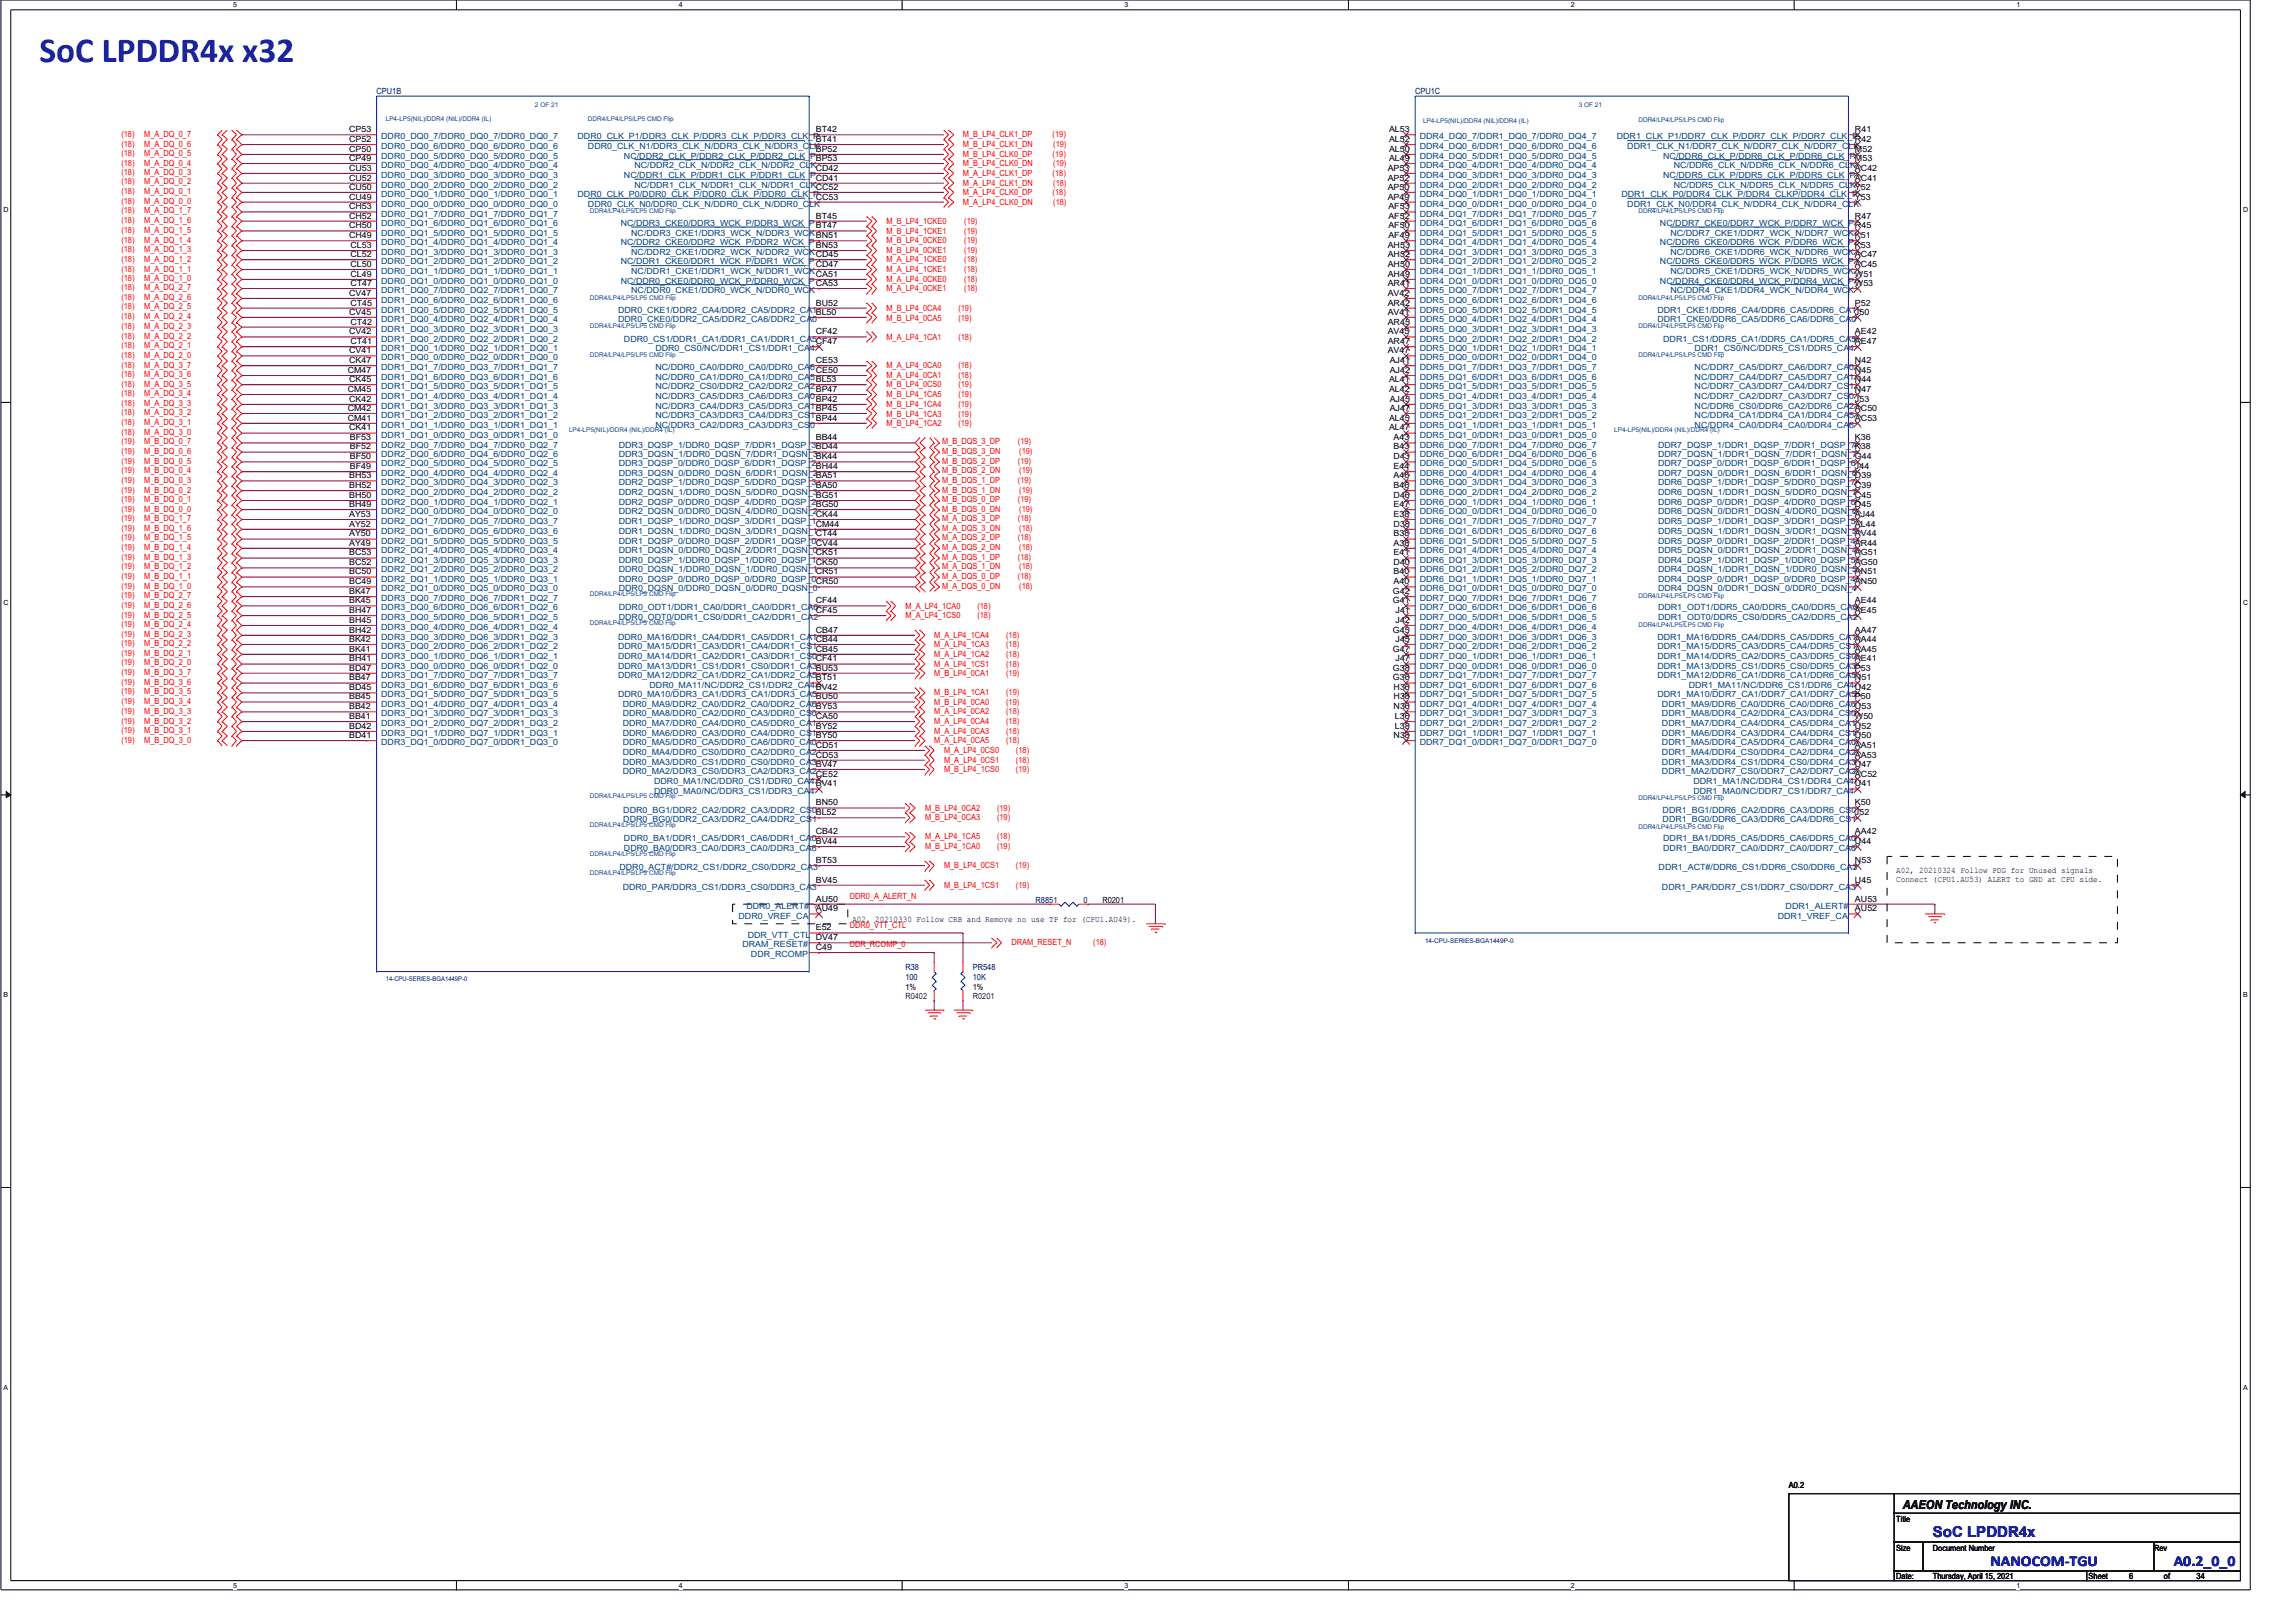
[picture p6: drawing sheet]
<svg xmlns="http://www.w3.org/2000/svg" width="297mm" height="210mm" viewBox="0 0 297 210" stroke-linecap="round" stroke-linejoin="round" font-family="sans-serif">
<defs><g id="words">
<text font-size="4.6" fill="#00f" x="5.1" y="8">SoC LPDDR4x x32</text>
<g font-size="1.9" fill="#00f">
<text x="250.1" y="198.9">SoC LPDDR4x</text>
<text x="257.5" y="202.6">NANOCOM-TGU</text>
<text x="281.2" y="202.6">A0.2_0_0</text>
</g>
<text font-size="1.6" x="246.2" y="195.2">AAEON Technology INC.</text>
<g font-size="1.1" fill="#f00">
<text x="15.7" y="17.7">(18)</text>
<text x="18.7" y="17.7">M_A_DQ_0_7</text>
<text x="124.6" y="17.8">M_B_LP4_CLK1_DP</text>
<text x="136.2" y="17.8">(19)</text>
<text x="15.7" y="23.9">(18)</text>
<text x="15.7" y="22.7">(18)</text>
<text x="15.7" y="21.4">(18)</text>
<text x="15.7" y="20.2">(18)</text>
<text x="15.7" y="19">(18)</text>
<text x="18.7" y="23.9">M_A_DQ_0_2</text>
<text x="18.7" y="22.7">M_A_DQ_0_3</text>
<text x="18.7" y="21.4">M_A_DQ_0_4</text>
<text x="18.7" y="20.2">M_A_DQ_0_5</text>
<text x="18.7" y="19">M_A_DQ_0_6</text>
<text x="124.6" y="19.1">M_B_LP4_CLK1_DN</text>
<text x="124.6" y="20.3">M_B_LP4_CLK0_DP</text>
<text x="124.6" y="21.5">M_B_LP4_CLK0_DN</text>
<text x="124.6" y="22.8">M_A_LP4_CLK1_DP</text>
<text x="136.2" y="20.3">(19)</text>
<text x="136.2" y="22.8">(18)</text>
<text x="136.3" y="19.1">(19)</text>
<text x="136.3" y="21.5">(19)</text>
<text x="15.7" y="25.1">(18)</text>
<text x="15.7" y="26.4">(18)</text>
<text x="15.7" y="28.9">(18)</text>
<text x="15.7" y="27.6">(18)</text>
<text x="18.7" y="25.1">M_A_DQ_0_1</text>
<text x="18.7" y="26.4">M_A_DQ_0_0</text>
<text x="18.7" y="28.9">M_A_DQ_1_6</text>
<text x="18.7" y="27.6">M_A_DQ_1_7</text>
<text x="114.7" y="29">M_B_LP4_1CKE0</text>
<text x="124.6" y="25.2">M_A_LP4_CLK0_DP</text>
<text x="124.6" y="26.5">M_A_LP4_CLK0_DN</text>
<text x="124.6" y="24">M_A_LP4_CLK1_DN</text>
<text x="124.8" y="29">(19)</text>
<text x="136.2" y="25.2">(18)</text>
<text x="136.3" y="26.5">(18)</text>
<text x="136.3" y="24">(18)</text>
<text x="15.7" y="35.1">(18)</text>
<text x="15.7" y="33.9">(18)</text>
<text x="15.7" y="32.6">(18)</text>
<text x="15.7" y="31.4">(18)</text>
<text x="15.7" y="30.1">(18)</text>
<text x="18.7" y="35.1">M_A_DQ_1_1</text>
<text x="18.7" y="33.9">M_A_DQ_1_2</text>
<text x="18.7" y="32.6">M_A_DQ_1_3</text>
<text x="18.7" y="31.4">M_A_DQ_1_4</text>
<text x="18.7" y="30.1">M_A_DQ_1_5</text>
<text x="114.7" y="34">M_A_LP4_1CKE0</text>
<text x="114.7" y="35.2">M_A_LP4_1CKE1</text>
<text x="114.7" y="31.5">M_B_LP4_0CKE0</text>
<text x="114.7" y="32.8">M_B_LP4_0CKE1</text>
<text x="114.7" y="30.2">M_B_LP4_1CKE1</text>
<text x="124.8" y="34">(18)</text>
<text x="124.8" y="35.2">(18)</text>
<text x="124.8" y="31.5">(19)</text>
<text x="124.8" y="32.8">(19)</text>
<text x="124.8" y="30.2">(19)</text>
<text x="15.7" y="36.3">(18)</text>
<text x="15.7" y="41.3">(18)</text>
<text x="15.7" y="40">(18)</text>
<text x="15.7" y="38.9">(18)</text>
<text x="15.7" y="37.6">(18)</text>
<text x="18.7" y="36.3">M_A_DQ_1_0</text>
<text x="18.7" y="41.3">M_A_DQ_2_4</text>
<text x="18.7" y="40">M_A_DQ_2_5</text>
<text x="18.7" y="38.9">M_A_DQ_2_6</text>
<text x="18.7" y="37.6">M_A_DQ_2_7</text>
<text x="114.7" y="40.2">M_B_LP4_0CA4</text>
<text x="114.7" y="36.5">M_A_LP4_0CKE0</text>
<text x="114.7" y="37.7">M_A_LP4_0CKE1</text>
<text x="114.7" y="41.5">M_B_LP4_0CA5</text>
<text x="124" y="40.2">(19)</text>
<text x="124" y="41.5">(19)</text>
<text x="124.8" y="36.5">(18)</text>
<text x="124.8" y="37.7">(18)</text>
<text x="15.7" y="45">(18)</text>
<text x="15.7" y="43.9">(18)</text>
<text x="15.7" y="42.6">(18)</text>
<text x="15.7" y="46.3">(18)</text>
<text x="15.7" y="47.6">(18)</text>
<text x="18.7" y="45">M_A_DQ_2_1</text>
<text x="18.7" y="43.9">M_A_DQ_2_2</text>
<text x="18.7" y="42.6">M_A_DQ_2_3</text>
<text x="18.7" y="46.3">M_A_DQ_2_0</text>
<text x="18.7" y="47.6">M_A_DQ_3_7</text>
<text x="114.7" y="43.9">M_A_LP4_1CA1</text>
<text x="114.7" y="47.7">M_A_LP4_0CA0</text>
<text x="124" y="43.9">(18)</text>
<text x="124" y="47.7">(18)</text>
<text x="15.7" y="53.8">(18)</text>
<text x="15.7" y="52.5">(18)</text>
<text x="15.7" y="51.3">(18)</text>
<text x="15.7" y="50">(18)</text>
<text x="15.7" y="48.8">(18)</text>
<text x="18.7" y="53.8">M_A_DQ_3_2</text>
<text x="18.7" y="52.5">M_A_DQ_3_3</text>
<text x="18.7" y="51.3">M_A_DQ_3_4</text>
<text x="18.7" y="50">M_A_DQ_3_5</text>
<text x="18.7" y="48.8">M_A_DQ_3_6</text>
<text x="114.7" y="48.9">M_A_LP4_0CA1</text>
<text x="114.7" y="53.9">M_B_LP4_1CA3</text>
<text x="114.7" y="52.7">M_B_LP4_1CA4</text>
<text x="114.7" y="51.4">M_B_LP4_1CA5</text>
<text x="114.7" y="50.1">M_B_LP4_0CS0</text>
<text x="124" y="48.9">(18)</text>
<text x="124" y="53.9">(19)</text>
<text x="124" y="52.7">(19)</text>
<text x="124" y="51.4">(19)</text>
<text x="124" y="50.1">(19)</text>
<text x="15.7" y="55">(18)</text>
<text x="15.7" y="56.3">(18)</text>
<text x="15.7" y="58.8">(19)</text>
<text x="15.7" y="57.5">(19)</text>
<text x="18.7" y="55">M_A_DQ_3_1</text>
<text x="18.7" y="56.3">M_A_DQ_3_0</text>
<text x="18.7" y="58.8">M_B_DQ_0_6</text>
<text x="18.7" y="57.5">M_B_DQ_0_7</text>
<text x="114.7" y="55.1">M_B_LP4_1CA2</text>
<text x="121.9" y="57.5">M_B_DQS_3_DP</text>
<text x="121.9" y="58.8">M_B_DQS_3_DN</text>
<text x="124" y="55.1">(19)</text>
<text x="131.7" y="57.5">(19)</text>
<text x="131.9" y="58.8">(19)</text>
<text x="15.7" y="64.9">(19)</text>
<text x="15.7" y="63.8">(19)</text>
<text x="15.7" y="62.5">(19)</text>
<text x="15.7" y="61.2">(19)</text>
<text x="15.7" y="60">(19)</text>
<text x="18.7" y="64.9">M_B_DQ_0_1</text>
<text x="18.7" y="63.8">M_B_DQ_0_2</text>
<text x="18.7" y="62.5">M_B_DQ_0_3</text>
<text x="18.7" y="61.2">M_B_DQ_0_4</text>
<text x="18.7" y="60">M_B_DQ_0_5</text>
<text x="121.9" y="64.9">M_B_DQS_0_DP</text>
<text x="121.9" y="60">M_B_DQS_2_DP</text>
<text x="121.9" y="61.2">M_B_DQS_2_DN</text>
<text x="121.9" y="62.5">M_B_DQS_1_DP</text>
<text x="121.9" y="63.8">M_B_DQS_1_DN</text>
<text x="131.7" y="64.9">(19)</text>
<text x="131.7" y="60">(19)</text>
<text x="131.7" y="62.5">(19)</text>
<text x="131.9" y="61.2">(19)</text>
<text x="131.9" y="63.8">(19)</text>
<text x="15.7" y="66.2">(19)</text>
<text x="15.7" y="69.9">(19)</text>
<text x="15.7" y="71.2">(19)</text>
<text x="15.7" y="67.5">(19)</text>
<text x="15.7" y="68.7">(19)</text>
<text x="18.7" y="66.2">M_B_DQ_0_0</text>
<text x="18.7" y="69.9">M_B_DQ_1_5</text>
<text x="18.7" y="71.2">M_B_DQ_1_4</text>
<text x="18.7" y="67.5">M_B_DQ_1_7</text>
<text x="18.7" y="68.7">M_B_DQ_1_6</text>
<text x="121.9" y="68.7">M_A_DQS_3_DN</text>
<text x="121.9" y="69.9">M_A_DQS_2_DP</text>
<text x="121.9" y="71.2">M_A_DQS_2_DN</text>
<text x="121.9" y="67.5">M_A_DQS_3_DP</text>
<text x="121.9" y="66.2">M_B_DQS_0_DN</text>
<text x="131.7" y="69.9">(18)</text>
<text x="131.7" y="67.5">(18)</text>
<text x="131.9" y="68.7">(18)</text>
<text x="131.9" y="71.2">(18)</text>
<text x="131.9" y="66.2">(19)</text>
<text x="15.7" y="77.4">(19)</text>
<text x="15.7" y="73.7">(19)</text>
<text x="15.7" y="74.9">(19)</text>
<text x="15.7" y="72.5">(19)</text>
<text x="15.7" y="76.2">(19)</text>
<text x="18.7" y="77.4">M_B_DQ_2_7</text>
<text x="18.7" y="73.7">M_B_DQ_1_2</text>
<text x="18.7" y="74.9">M_B_DQ_1_1</text>
<text x="18.7" y="72.5">M_B_DQ_1_3</text>
<text x="18.7" y="76.2">M_B_DQ_1_0</text>
<text x="121.9" y="76.2">M_A_DQS_0_DN</text>
<text x="121.9" y="72.5">M_A_DQS_1_DP</text>
<text x="121.9" y="73.7">M_A_DQS_1_DN</text>
<text x="121.9" y="74.9">M_A_DQS_0_DP</text>
<text x="131.7" y="72.5">(18)</text>
<text x="131.7" y="74.9">(18)</text>
<text x="131.9" y="76.2">(18)</text>
<text x="131.9" y="73.7">(18)</text>
<text x="15.7" y="83.7">(19)</text>
<text x="15.7" y="82.4">(19)</text>
<text x="15.7" y="81.2">(19)</text>
<text x="15.7" y="79.9">(19)</text>
<text x="15.7" y="78.7">(19)</text>
<text x="18.7" y="83.7">M_B_DQ_2_2</text>
<text x="18.7" y="82.4">M_B_DQ_2_3</text>
<text x="18.7" y="81.2">M_B_DQ_2_4</text>
<text x="18.7" y="79.9">M_B_DQ_2_5</text>
<text x="18.7" y="78.7">M_B_DQ_2_6</text>
<text x="117.1" y="78.8">M_A_LP4_1CA0</text>
<text x="117.1" y="80">M_A_LP4_1CS0</text>
<text x="120.9" y="83.7">M_A_LP4_1CA3</text>
<text x="120.9" y="82.6">M_A_LP4_1CA4</text>
<text x="126.4" y="78.8">(18)</text>
<text x="126.4" y="80">(18)</text>
<text x="130.2" y="83.7">(18)</text>
<text x="130.2" y="82.6">(18)</text>
<text x="15.7" y="89.8">(19)</text>
<text x="15.7" y="88.6">(19)</text>
<text x="15.7" y="87.4">(19)</text>
<text x="15.7" y="84.9">(19)</text>
<text x="15.7" y="86.1">(19)</text>
<text x="18.7" y="89.8">M_B_DQ_3_5</text>
<text x="18.7" y="88.6">M_B_DQ_3_6</text>
<text x="18.7" y="87.4">M_B_DQ_3_7</text>
<text x="18.7" y="84.9">M_B_DQ_2_1</text>
<text x="18.7" y="86.1">M_B_DQ_2_0</text>
<text x="120.9" y="87.5">M_B_LP4_0CA1</text>
<text x="120.9" y="85">M_A_LP4_1CA2</text>
<text x="120.9" y="86.3">M_A_LP4_1CS1</text>
<text x="130.2" y="87.5">(19)</text>
<text x="130.2" y="85">(18)</text>
<text x="130.2" y="86.3">(18)</text>
<text x="15.7" y="94.8">(19)</text>
<text x="15.7" y="93.6">(19)</text>
<text x="15.7" y="92.4">(19)</text>
<text x="15.7" y="91.1">(19)</text>
<text x="18.7" y="94.8">M_B_DQ_3_1</text>
<text x="18.7" y="93.6">M_B_DQ_3_2</text>
<text x="18.7" y="92.4">M_B_DQ_3_3</text>
<text x="18.7" y="91.1">M_B_DQ_3_4</text>
<text x="120.9" y="91.3">M_B_LP4_0CA0</text>
<text x="120.9" y="92.5">M_A_LP4_0CA2</text>
<text x="120.9" y="95">M_A_LP4_0CA3</text>
<text x="120.9" y="93.7">M_A_LP4_0CA4</text>
<text x="120.9" y="90">M_B_LP4_1CA1</text>
<text x="130.2" y="91.3">(19)</text>
<text x="130.2" y="92.5">(18)</text>
<text x="130.2" y="95">(18)</text>
<text x="130.2" y="93.7">(18)</text>
<text x="130.2" y="90">(19)</text>
<text x="15.7" y="96.1">(19)</text>
<text x="18.7" y="96.1">M_B_DQ_3_0</text>
<text x="120.9" y="96.2">M_A_LP4_0CA5</text>
<text x="122.1" y="97.5">M_A_LP4_0CS0</text>
<text x="122.1" y="98.7">M_A_LP4_0CS1</text>
<text x="122.1" y="99.9">M_B_LP4_1CS0</text>
<text x="130.2" y="96.2">(18)</text>
<text x="131.4" y="97.5">(18)</text>
<text x="131.4" y="98.7">(18)</text>
<text x="131.4" y="99.9">(19)</text>
<text x="119.7" y="104.9">M_B_LP4_0CA2</text>
<text x="119.7" y="106.2">M_B_LP4_0CA3</text>
<text x="129" y="104.9">(19)</text>
<text x="129" y="106.2">(19)</text>
<text x="119.7" y="108.6">M_A_LP4_1CA5</text>
<text x="119.7" y="109.9">M_B_LP4_1CA0</text>
<text x="122.1" y="112.4">M_B_LP4_0CS1</text>
<text x="129" y="108.6">(18)</text>
<text x="129" y="109.9">(19)</text>
<text x="131.4" y="112.4">(19)</text>
<text x="109.9" y="116.3">DDR0_A_ALERT_N</text>
<text x="122.1" y="114.9">M_B_LP4_1CS1</text>
<text x="131.4" y="114.9">(19)</text>
<text x="109.9" y="120.1">DDR0_VTT_CTL</text>
<text x="109.9" y="122.6">DDR_RCOMP_0</text>
<text x="130.8" y="122.3">DRAM_RESET_N</text>
<text x="141.4" y="122.3">(18)</text>
</g>
<g font-size="1.1">
<text x="45.2" y="17.1">CP53</text>
<text x="105.5" y="17.1">BT42</text>
<text x="179.7" y="17.1">AL53</text>
<text x="240" y="17.1">R41</text>
<text x="45.2" y="19.6">CP50</text>
<text x="45.2" y="22.1">CU53</text>
<text x="45.2" y="23.4">CU52</text>
<text x="45.2" y="18.4">CP52</text>
<text x="45.2" y="20.8">CP49</text>
<text x="105.5" y="19.6">BP52</text>
<text x="105.5" y="22.1">CD42</text>
<text x="105.5" y="18.4">BT41</text>
<text x="105.5" y="23.4">CD41</text>
<text x="179.5" y="22.1">AP53</text>
<text x="179.5" y="23.4">AP52</text>
<text x="179.7" y="19.6">AL50</text>
<text x="179.7" y="18.4">AL52</text>
<text x="179.7" y="20.8">AL49</text>
<text x="240" y="23.4">AC41</text>
<text x="240" y="22.1">AC42</text>
<text x="240" y="18.4">R42</text>
<text x="240" y="19.6">M52</text>
<text x="45.2" y="29.5">CH50</text>
<text x="45.2" y="25.8">CU49</text>
<text x="45.2" y="28.3">CH52</text>
<text x="45.2" y="27.1">CH53</text>
<text x="45.2" y="24.6">CU50</text>
<text x="105.5" y="28.3">BT45</text>
<text x="105.5" y="29.5">BT47</text>
<text x="105.5" y="25.8">CC53</text>
<text x="179.5" y="25.8">AP49</text>
<text x="179.5" y="24.6">AP50</text>
<text x="179.6" y="29.5">AF50</text>
<text x="179.6" y="28.3">AF52</text>
<text x="179.6" y="27.1">AF53</text>
<text x="240" y="29.5">R45</text>
<text x="240" y="28.3">R47</text>
<text x="240" y="25.8">Y53</text>
<text x="45.2" y="30.8">CH49</text>
<text x="45.3" y="35.8">CL49</text>
<text x="45.3" y="32.1">CL53</text>
<text x="45.3" y="34.5">CL50</text>
<text x="45.3" y="33.3">CL52</text>
<text x="105.5" y="30.8">BN51</text>
<text x="105.5" y="34.5">CD47</text>
<text x="105.5" y="32.1">BN53</text>
<text x="105.5" y="35.8">CA51</text>
<text x="179.5" y="35.8">AH49</text>
<text x="179.5" y="32.1">AH53</text>
<text x="179.5" y="34.5">AH50</text>
<text x="179.5" y="33.3">AH52</text>
<text x="179.6" y="30.8">AF49</text>
<text x="240" y="35.8">W51</text>
<text x="240" y="30.8">K51</text>
<text x="240" y="34.5">AC45</text>
<text x="240" y="32.1">K53</text>
<text x="45.2" y="38.3">CV47</text>
<text x="45.2" y="40.7">CV45</text>
<text x="45.3" y="39.5">CT45</text>
<text x="45.3" y="42">CT42</text>
<text x="45.3" y="37">CT47</text>
<text x="105.5" y="39.5">BU52</text>
<text x="179.5" y="39.5">AR42</text>
<text x="179.5" y="42">AR45</text>
<text x="179.5" y="38.3">AV42</text>
<text x="179.5" y="37">AR41</text>
<text x="179.5" y="40.7">AV41</text>
<text x="240" y="39.5">P52</text>
<text x="45.2" y="45.7">CV41</text>
<text x="45.2" y="47">CK47</text>
<text x="45.2" y="43.3">CV42</text>
<text x="45.3" y="44.5">CT41</text>
<text x="105.5" y="43.3">CF42</text>
<text x="105.5" y="47">CE53</text>
<text x="105.5" y="44.5">CF47</text>
<text x="179.5" y="45.7">AV47</text>
<text x="179.5" y="44.5">AR47</text>
<text x="179.5" y="43.3">AV45</text>
<text x="179.8" y="47">AJ41</text>
<text x="240" y="43.3">AE42</text>
<text x="240" y="44.5">AE47</text>
<text x="240" y="47">N42</text>
<text x="45" y="53.2">CM42</text>
<text x="45" y="48.3">CM47</text>
<text x="45" y="50.7">CM45</text>
<text x="45.2" y="49.4">CK45</text>
<text x="45.2" y="52">CK42</text>
<text x="105.5" y="52">BP42</text>
<text x="105.5" y="50.7">BP47</text>
<text x="105.5" y="48.3">CE50</text>
<text x="179.7" y="49.4">AL41</text>
<text x="179.7" y="50.7">AL42</text>
<text x="179.8" y="52">AJ45</text>
<text x="179.8" y="53.2">AJ47</text>
<text x="179.8" y="48.3">AJ42</text>
<text x="240" y="52">J53</text>
<text x="240" y="50.7">N47</text>
<text x="240" y="48.3">N45</text>
<text x="45" y="54.4">CM41</text>
<text x="45.2" y="55.7">CK41</text>
<text x="45.3" y="59.4">BF50</text>
<text x="45.3" y="58.2">BF52</text>
<text x="45.3" y="57">BF53</text>
<text x="105.5" y="54.4">BP44</text>
<text x="105.5" y="59.4">BK44</text>
<text x="105.5" y="57">BB44</text>
<text x="179.7" y="55.7">AL47</text>
<text x="179.7" y="54.4">AL45</text>
<text x="180.3" y="59.4">D43</text>
<text x="180.3" y="58.2">B43</text>
<text x="180.3" y="57">A43</text>
<text x="240" y="59.4">G44</text>
<text x="240" y="57">K36</text>
<text x="240" y="54.4">AC53</text>
<text x="45.2" y="65.6">BH49</text>
<text x="45.2" y="61.9">BH53</text>
<text x="45.2" y="64.4">BH50</text>
<text x="45.2" y="63.2">BH52</text>
<text x="45.3" y="60.7">BF49</text>
<text x="105.5" y="64.4">BG51</text>
<text x="105.5" y="63.2">BA50</text>
<text x="105.5" y="60.7">BH44</text>
<text x="180.3" y="65.6">E47</text>
<text x="180.3" y="61.9">A46</text>
<text x="180.3" y="64.4">D46</text>
<text x="180.3" y="63.2">B46</text>
<text x="180.3" y="60.7">E44</text>
<text x="240" y="64.4">C45</text>
<text x="240" y="63.2">C39</text>
<text x="240" y="60.7">J44</text>
<text x="45.2" y="69.4">AY50</text>
<text x="45.2" y="71.9">BC53</text>
<text x="45.2" y="68.2">AY52</text>
<text x="45.2" y="66.9">AY53</text>
<text x="45.2" y="70.6">AY49</text>
<text x="105.5" y="71.9">CK51</text>
<text x="105.5" y="69.4">CT44</text>
<text x="105.5" y="66.9">CK44</text>
<text x="105.5" y="68.2">CM44</text>
<text x="180.3" y="69.4">B38</text>
<text x="180.3" y="71.9">E41</text>
<text x="180.3" y="68.2">D38</text>
<text x="180.3" y="66.9">E38</text>
<text x="180.3" y="70.6">A38</text>
<text x="240" y="71.9">AG51</text>
<text x="240" y="69.4">AV44</text>
<text x="240" y="66.9">AJ44</text>
<text x="240" y="68.2">AL44</text>
<text x="45.2" y="75.6">BC49</text>
<text x="45.2" y="76.9">BK47</text>
<text x="45.2" y="74.3">BC50</text>
<text x="45.2" y="73.2">BC52</text>
<text x="105.5" y="75.6">CR50</text>
<text x="105.5" y="73.2">CK50</text>
<text x="180.2" y="76.9">G42</text>
<text x="180.3" y="75.6">A40</text>
<text x="180.3" y="74.3">B40</text>
<text x="180.3" y="73.2">D40</text>
<text x="240" y="75.6">AN50</text>
<text x="240" y="73.2">AG50</text>
<text x="45.2" y="79.3">BH47</text>
<text x="45.2" y="81.9">BH42</text>
<text x="45.2" y="83.1">BK42</text>
<text x="45.2" y="78.1">BK45</text>
<text x="45.2" y="80.6">BH45</text>
<text x="105.5" y="78.1">CF44</text>
<text x="105.5" y="81.9">CB47</text>
<text x="105.5" y="79.3">CF45</text>
<text x="180.2" y="81.9">G45</text>
<text x="180.2" y="78.1">G41</text>
<text x="180.5" y="79.3">J41</text>
<text x="180.5" y="83.1">J45</text>
<text x="180.5" y="80.6">J42</text>
<text x="240" y="78.1">AE44</text>
<text x="240" y="81.9">AA47</text>
<text x="240" y="79.3">AE45</text>
<text x="45.2" y="89.3">BD45</text>
<text x="45.2" y="85.6">BH41</text>
<text x="45.2" y="88.1">BB47</text>
<text x="45.2" y="86.8">BD47</text>
<text x="45.2" y="84.3">BK41</text>
<text x="105.5" y="88.1">BT51</text>
<text x="105.5" y="85.6">CF41</text>
<text x="105.5" y="89.3">BV42</text>
<text x="105.5" y="84.3">CB45</text>
<text x="180.2" y="88.1">G36</text>
<text x="180.2" y="86.8">G38</text>
<text x="180.2" y="84.3">G47</text>
<text x="180.3" y="89.3">H36</text>
<text x="180.5" y="85.6">J47</text>
<text x="240" y="88.1">N51</text>
<text x="240" y="85.6">AE41</text>
<text x="240" y="89.3">U42</text>
<text x="240" y="84.3">AA45</text>
<text x="45.2" y="95.5">BD41</text>
<text x="45.2" y="91.8">BB42</text>
<text x="45.2" y="94.3">BD42</text>
<text x="45.2" y="93">BB41</text>
<text x="45.2" y="90.5">BB45</text>
<text x="105.5" y="91.8">BY53</text>
<text x="105.5" y="93">CA50</text>
<text x="105.5" y="94.3">BY52</text>
<text x="180.3" y="95.5">N38</text>
<text x="180.3" y="91.8">N36</text>
<text x="180.3" y="90.5">H38</text>
<text x="180.5" y="94.3">L38</text>
<text x="180.5" y="93">L36</text>
<text x="240" y="94.3">U52</text>
<text x="240" y="91.8">U53</text>
<text x="240" y="93">W50</text>
<text x="105.5" y="98">CD53</text>
<text x="105.5" y="101.8">BV41</text>
<text x="105.5" y="100.5">CE52</text>
<text x="105.5" y="96.8">CD51</text>
<text x="240" y="98">AA53</text>
<text x="240" y="100.5">AC52</text>
<text x="240" y="96.8">AA51</text>
<text x="240" y="101.8">U41</text>
<text x="105.5" y="105.5">BL52</text>
<text x="105.5" y="108">CB42</text>
<text x="105.5" y="104.2">BN50</text>
<text x="240" y="105.5">J52</text>
<text x="240" y="108">AA42</text>
<text x="240" y="104.2">K50</text>
<text x="105.5" y="109.2">BV44</text>
<text x="105.5" y="111.7">BT53</text>
<text x="240" y="111.7">N53</text>
<text x="240" y="109.2">U44</text>
<text x="245.3" y="113">A02, 20210324 Follow PDG for Unused signals</text>
<text x="105.5" y="116.7">AU50</text>
<text x="105.5" y="117.9">AU49</text>
<text x="105.5" y="114.2">BV45</text>
<text x="110.3" y="119.3">A02, 20210330 Follow CRB and Remove no use TP for (CPU1.AU49).</text>
<text x="240" y="117.9">AU52</text>
<text x="240" y="116.7">AU53</text>
<text x="240" y="114.2">U45</text>
<text x="245.3" y="114.1">Connect (CPU1.AU53) ALERT to GND at CPU side.</text>
<text x="105.5" y="120.4">E52</text>
<text x="105.5" y="122.9">C49</text>
<text x="105.5" y="121.7">DV47</text>
<text x="117.1" y="128.1">1%</text>
<text x="125.9" y="128.1">1%</text>
<text x="231.4" y="192.5">A0.2</text>
<text x="245.3" y="196.9">Title</text>
<text x="245.3" y="200.7">Size</text>
<text x="250.1" y="200.7">Document Number</text>
<text x="278.7" y="200.7">Rev</text>
<text x="245.3" y="204.4">Date:</text>
<text x="250.1" y="204.4">Thursday, April 15, 2021</text>
<text x="270.2" y="204.4">Sheet</text>
<text x="275.5" y="204.4">6</text>
<text x="279.9" y="204.4">of</text>
<text x="284.2" y="204.4">34</text>
</g>
<g font-size="1.1" fill="#000080">
<text x="48.7" y="12.2">CPU1B</text>
<text x="183.1" y="12.2">CPU1C</text>
<text x="134" y="116.8">R8851</text>
<text x="140.2" y="116.8">0</text>
<text x="117.1" y="125.6">R38</text>
<text x="125.9" y="125.6">PR548</text>
<text x="117.1" y="126.8">100</text>
<text x="125.9" y="126.8">10K</text>
</g>
<g font-size="1.1" fill="#004080">
<text x="49.3" y="20.6">DDR0_DQ0_5/DDR0_DQ0_5/DDR0_DQ0_5</text>
<text x="49.3" y="23">DDR0_DQ0_3/DDR0_DQ0_3/DDR0_DQ0_3</text>
<text x="49.3" y="19.3">DDR0_DQ0_6/DDR0_DQ0_6/DDR0_DQ0_6</text>
<text x="49.3" y="18">DDR0_DQ0_7/DDR0_DQ0_7/DDR0_DQ0_7</text>
<text x="49.3" y="21.8">DDR0_DQ0_4/DDR0_DQ0_4/DDR0_DQ0_4</text>
<text x="74.7" y="18">DDR0_CLK_P1/DDR3_CLK_P/DDR3_CLK_P/DDR3_CLK_P</text>
<text x="76.1" y="19.3">DDR0_CLK_N1/DDR3_CLK_N/DDR3_CLK_N/DDR3_CLK</text>
<text x="80.7" y="20.6">NC/DDR2_CLK_P/DDR2_CLK_P/DDR2_CLK_PBP53</text>
<text x="80.7" y="23">NC/DDR1_CLK_P/DDR1_CLK_P/DDR1_CLK_P</text>
<text x="82.1" y="21.8">NC/DDR2_CLK_N/DDR2_CLK_N/DDR2_CLK</text>
<text x="183.7" y="20.6">DDR4_DQ0_5/DDR1_DQ0_5/DDR0_DQ4_5</text>
<text x="183.7" y="23">DDR4_DQ0_3/DDR1_DQ0_3/DDR0_DQ4_3</text>
<text x="183.7" y="19.3">DDR4_DQ0_6/DDR1_DQ0_6/DDR0_DQ4_6</text>
<text x="183.7" y="18">DDR4_DQ0_7/DDR1_DQ0_7/DDR0_DQ4_7</text>
<text x="183.7" y="21.8">DDR4_DQ0_4/DDR1_DQ0_4/DDR0_DQ4_4</text>
<text x="209.2" y="18">DDR1_CLK_P1/DDR7_CLK_P/DDR7_CLK_P/DDR7_CLK_P</text>
<text x="210.5" y="19.3">DDR1_CLK_N1/DDR7_CLK_N/DDR7_CLK_N/DDR7_CLK</text>
<text x="215.2" y="23">NC/DDR5_CLK_P/DDR5_CLK_P/DDR5_CLK_P</text>
<text x="215.2" y="20.6">NC/DDR6_CLK_P/DDR6_CLK_P/DDR6_CLK_PM53</text>
<text x="216.5" y="21.8">NC/DDR6_CLK_N/DDR6_CLK_N/DDR6_CLK</text>
<text x="49.3" y="26.8">DDR0_DQ0_0/DDR0_DQ0_0/DDR0_DQ0_0</text>
<text x="49.3" y="29.2">DDR0_DQ1_6/DDR0_DQ1_6/DDR0_DQ1_6</text>
<text x="49.3" y="28">DDR0_DQ1_7/DDR0_DQ1_7/DDR0_DQ1_7</text>
<text x="49.3" y="25.5">DDR0_DQ0_1/DDR0_DQ0_1/DDR0_DQ0_1</text>
<text x="49.3" y="24.3">DDR0_DQ0_2/DDR0_DQ0_2/DDR0_DQ0_2</text>
<text x="74.7" y="25.5">DDR0_CLK_P0/DDR0_CLK_P/DDR0_CLK_P/DDR0_CLK_P</text>
<text x="76.1" y="26.8">DDR0_CLK_N0/DDR0_CLK_N/DDR0_CLK_N/DDR0_CLK</text>
<text x="80.3" y="29.2">NC/DDR3_CKE0/DDR3_WCK_P/DDR3_WCK_P</text>
<text x="82.1" y="24.3">NC/DDR1_CLK_N/DDR1_CLK_N/DDR1_CLKCC52</text>
<text x="183.7" y="26.8">DDR4_DQ0_0/DDR1_DQ0_0/DDR0_DQ4_0</text>
<text x="183.7" y="29.2">DDR4_DQ1_6/DDR1_DQ1_6/DDR0_DQ5_6</text>
<text x="183.7" y="28">DDR4_DQ1_7/DDR1_DQ1_7/DDR0_DQ5_7</text>
<text x="183.7" y="25.5">DDR4_DQ0_1/DDR1_DQ0_1/DDR0_DQ4_1</text>
<text x="183.7" y="24.3">DDR4_DQ0_2/DDR1_DQ0_2/DDR0_DQ4_2</text>
<text x="209.8" y="25.5">DDR1_CLK_P0/DDR4_CLK_P/DDR4_CLKP/DDR4_CLK_P</text>
<text x="210.5" y="26.8">DDR1_CLK_N0/DDR4_CLK_N/DDR4_CLK_N/DDR4_CLK</text>
<text x="214.8" y="29.2">NC/DDR7_CKE0/DDR7_WCK_P/DDR7_WCK_P</text>
<text x="216.5" y="24.3">NC/DDR5_CLK_N/DDR5_CLK_N/DDR5_CLKY52</text>
<text x="49.3" y="30.5">DDR0_DQ1_5/DDR0_DQ1_5/DDR0_DQ1_5</text>
<text x="49.3" y="33">DDR0_DQ1_3/DDR0_DQ1_3/DDR0_DQ1_3</text>
<text x="49.3" y="35.5">DDR0_DQ1_1/DDR0_DQ1_1/DDR0_DQ1_1</text>
<text x="49.3" y="34.2">DDR0_DQ1_2/DDR0_DQ1_2/DDR0_DQ1_2</text>
<text x="49.3" y="31.8">DDR0_DQ1_4/DDR0_DQ1_4/DDR0_DQ1_4</text>
<text x="80.3" y="34.2">NC/DDR1_CKE0/DDR1_WCK_P/DDR1_WCK_P</text>
<text x="80.3" y="31.8">NC/DDR2_CKE0/DDR2_WCK_P/DDR2_WCK_P</text>
<text x="81.7" y="35.5">NC/DDR1_CKE1/DDR1_WCK_N/DDR1_WCK</text>
<text x="81.7" y="33">NC/DDR2_CKE1/DDR2_WCK_N/DDR2_WCKCD45</text>
<text x="81.7" y="30.5">NC/DDR3_CKE1/DDR3_WCK_N/DDR3_WCK</text>
<text x="183.7" y="30.5">DDR4_DQ1_5/DDR1_DQ1_5/DDR0_DQ5_5</text>
<text x="183.7" y="33">DDR4_DQ1_3/DDR1_DQ1_3/DDR0_DQ5_3</text>
<text x="183.7" y="35.5">DDR4_DQ1_1/DDR1_DQ1_1/DDR0_DQ5_1</text>
<text x="183.7" y="34.2">DDR4_DQ1_2/DDR1_DQ1_2/DDR0_DQ5_2</text>
<text x="183.7" y="31.8">DDR4_DQ1_4/DDR1_DQ1_4/DDR0_DQ5_4</text>
<text x="214.8" y="34.2">NC/DDR5_CKE0/DDR5_WCK_P/DDR5_WCK_P</text>
<text x="214.8" y="31.8">NC/DDR6_CKE0/DDR6_WCK_P/DDR6_WCK_P</text>
<text x="216.1" y="35.5">NC/DDR5_CKE1/DDR5_WCK_N/DDR5_WCK</text>
<text x="216.1" y="33">NC/DDR6_CKE1/DDR6_WCK_N/DDR6_WCKAC47</text>
<text x="216.1" y="30.5">NC/DDR7_CKE1/DDR7_WCK_N/DDR7_WCK</text>
<text x="49.3" y="40.5">DDR1_DQ0_5/DDR0_DQ2_5/DDR1_DQ0_5</text>
<text x="49.3" y="36.7">DDR0_DQ1_0/DDR0_DQ1_0/DDR0_DQ1_0</text>
<text x="49.3" y="39.2">DDR1_DQ0_6/DDR0_DQ2_6/DDR1_DQ0_6</text>
<text x="49.3" y="37.9">DDR1_DQ0_7/DDR0_DQ2_7/DDR1_DQ0_7</text>
<text x="49.3" y="41.7">DDR1_DQ0_4/DDR0_DQ2_4/DDR1_DQ0_4</text>
<text x="80" y="40.5">DDR0_CKE1/DDR2_CA4/DDR2_CA5/DDR2_CA1BL50</text>
<text x="80" y="41.7">DDR0_CKE0/DDR2_CA5/DDR2_CA6/DDR2_CA0</text>
<text x="80.3" y="36.7">NC/DDR0_CKE0/DDR0_WCK_P/DDR0_WCK_PCA53</text>
<text x="81.7" y="37.9">NC/DDR0_CKE1/DDR0_WCK_N/DDR0_WCK</text>
<text x="183.7" y="40.5">DDR5_DQ0_5/DDR1_DQ2_5/DDR1_DQ4_5</text>
<text x="183.7" y="36.7">DDR4_DQ1_0/DDR1_DQ1_0/DDR0_DQ5_0</text>
<text x="183.7" y="39.2">DDR5_DQ0_6/DDR1_DQ2_6/DDR1_DQ4_6</text>
<text x="183.7" y="37.9">DDR5_DQ0_7/DDR1_DQ2_7/DDR1_DQ4_7</text>
<text x="183.7" y="41.7">DDR5_DQ0_4/DDR1_DQ2_4/DDR1_DQ4_4</text>
<text x="214.4" y="40.5">DDR1_CKE1/DDR6_CA4/DDR6_CA5/DDR6_CA1J50</text>
<text x="214.4" y="41.7">DDR1_CKE0/DDR6_CA5/DDR6_CA6/DDR6_CA0</text>
<text x="214.8" y="36.7">NC/DDR4_CKE0/DDR4_WCK_P/DDR4_WCK_PW53</text>
<text x="216.1" y="37.9">NC/DDR4_CKE1/DDR4_WCK_N/DDR4_WCK</text>
<text x="49.3" y="46.7">DDR1_DQ0_0/DDR0_DQ2_0/DDR1_DQ0_0</text>
<text x="49.3" y="42.9">DDR1_DQ0_3/DDR0_DQ2_3/DDR1_DQ0_3</text>
<text x="49.3" y="47.9">DDR1_DQ1_7/DDR0_DQ3_7/DDR1_DQ1_7</text>
<text x="49.3" y="45.5">DDR1_DQ0_1/DDR0_DQ2_1/DDR1_DQ0_1</text>
<text x="49.3" y="44.2">DDR1_DQ0_2/DDR0_DQ2_2/DDR1_DQ0_2</text>
<text x="80.7" y="44.2">DDR0_CS1/DDR1_CA1/DDR1_CA1/DDR1_CA5</text>
<text x="84.8" y="47.9">NC/DDR0_CA0/DDR0_CA0/DDR0_CA6</text>
<text x="84.8" y="45.5">DDR0_CS0/NC/DDR1_CS1/DDR1_CA4</text>
<text x="183.7" y="46.7">DDR5_DQ0_0/DDR1_DQ2_0/DDR1_DQ4_0</text>
<text x="183.7" y="42.9">DDR5_DQ0_3/DDR1_DQ2_3/DDR1_DQ4_3</text>
<text x="183.7" y="47.9">DDR5_DQ1_7/DDR1_DQ3_7/DDR1_DQ5_7</text>
<text x="183.7" y="45.5">DDR5_DQ0_1/DDR1_DQ2_1/DDR1_DQ4_1</text>
<text x="183.7" y="44.2">DDR5_DQ0_2/DDR1_DQ2_2/DDR1_DQ4_2</text>
<text x="215.2" y="44.2">DDR1_CS1/DDR5_CA1/DDR5_CA1/DDR5_CA5</text>
<text x="219.2" y="45.5">DDR1_CS0/NC/DDR5_CS1/DDR5_CA4</text>
<text x="219.2" y="47.9">NC/DDR7_CA5/DDR7_CA6/DDR7_CA0</text>
<text x="49.3" y="50.4">DDR1_DQ1_5/DDR0_DQ3_5/DDR1_DQ1_5</text>
<text x="49.3" y="52.9">DDR1_DQ1_3/DDR0_DQ3_3/DDR1_DQ1_3</text>
<text x="49.3" y="49.2">DDR1_DQ1_6/DDR0_DQ3_6/DDR1_DQ1_6</text>
<text x="49.3" y="51.6">DDR1_DQ1_4/DDR0_DQ3_4/DDR1_DQ1_4</text>
<text x="84.8" y="52.9">NC/DDR3_CA4/DDR3_CA5/DDR3_CA1BP45</text>
<text x="84.8" y="51.6">NC/DDR3_CA5/DDR3_CA6/DDR3_CA0</text>
<text x="84.8" y="49.2">NC/DDR0_CA1/DDR0_CA1/DDR0_CA5BL53</text>
<text x="84.8" y="50.4">NC/DDR2_CS0/DDR2_CA2/DDR2_CA2</text>
<text x="183.7" y="50.4">DDR5_DQ1_5/DDR1_DQ3_5/DDR1_DQ5_5</text>
<text x="183.7" y="52.9">DDR5_DQ1_3/DDR1_DQ3_3/DDR1_DQ5_3</text>
<text x="183.7" y="49.2">DDR5_DQ1_6/DDR1_DQ3_6/DDR1_DQ5_6</text>
<text x="183.7" y="51.6">DDR5_DQ1_4/DDR1_DQ3_4/DDR1_DQ5_4</text>
<text x="219.2" y="52.9">NC/DDR6_CS0/DDR6_CA2/DDR6_CA2AC50</text>
<text x="219.2" y="51.6">NC/DDR7_CA2/DDR7_CA3/DDR7_CS0</text>
<text x="219.2" y="50.4">NC/DDR7_CA3/DDR7_CA4/DDR7_CS1</text>
<text x="219.2" y="49.2">NC/DDR7_CA4/DDR7_CA5/DDR7_CA1N44</text>
<text x="49.3" y="56.6">DDR1_DQ1_0/DDR0_DQ3_0/DDR1_DQ1_0</text>
<text x="49.3" y="59.1">DDR2_DQ0_6/DDR0_DQ4_6/DDR0_DQ2_6</text>
<text x="49.3" y="57.9">DDR2_DQ0_7/DDR0_DQ4_7/DDR0_DQ2_7</text>
<text x="49.3" y="55.4">DDR1_DQ1_1/DDR0_DQ3_1/DDR1_DQ1_1</text>
<text x="49.3" y="54.1">DDR1_DQ1_2/DDR0_DQ3_2/DDR1_DQ1_2</text>
<text x="80" y="57.9">DDR3_DQSP_1/DDR0_DQSP_7/DDR1_DQSP_3BD44</text>
<text x="80" y="59.1">DDR3_DQSN_1/DDR0_DQSN_7/DDR1_DQSN_3</text>
<text x="84.8" y="55.4">NC/DDR3_CA2/DDR3_CA3/DDR3_CS0</text>
<text x="84.8" y="54.1">NC/DDR3_CA3/DDR3_CA4/DDR3_CS1</text>
<text x="183.7" y="56.6">DDR5_DQ1_0/DDR1_DQ3_0/DDR1_DQ5_0</text>
<text x="183.7" y="59.1">DDR6_DQ0_6/DDR1_DQ4_6/DDR0_DQ6_6</text>
<text x="183.7" y="57.9">DDR6_DQ0_7/DDR1_DQ4_7/DDR0_DQ6_7</text>
<text x="183.7" y="55.4">DDR5_DQ1_1/DDR1_DQ3_1/DDR1_DQ5_1</text>
<text x="183.7" y="54.1">DDR5_DQ1_2/DDR1_DQ3_2/DDR1_DQ5_2</text>
<text x="214.5" y="57.9">DDR7_DQSP_1/DDR1_DQSP_7/DDR1_DQSP_7K38</text>
<text x="214.5" y="59.1">DDR7_DQSN_1/DDR1_DQSN_7/DDR1_DQSN_7</text>
<text x="219.2" y="55.4">NC/DDR4_CA0/DDR4_CA0/DDR4_CA6</text>
<text x="219.2" y="54.1">NC/DDR4_CA1/DDR4_CA1/DDR4_CA5</text>
<text x="49.3" y="60.4">DDR2_DQ0_5/DDR0_DQ4_5/DDR0_DQ2_5</text>
<text x="49.3" y="62.8">DDR2_DQ0_3/DDR0_DQ4_3/DDR0_DQ2_3</text>
<text x="49.3" y="65.4">DDR2_DQ0_1/DDR0_DQ4_1/DDR0_DQ2_1</text>
<text x="49.3" y="64.1">DDR2_DQ0_2/DDR0_DQ4_2/DDR0_DQ2_2</text>
<text x="49.3" y="61.6">DDR2_DQ0_4/DDR0_DQ4_4/DDR0_DQ2_4</text>
<text x="80" y="65.4">DDR2_DQSP_0/DDR0_DQSP_4/DDR0_DQSP_2BG50</text>
<text x="80" y="62.8">DDR2_DQSP_1/DDR0_DQSP_5/DDR0_DQSP_3</text>
<text x="80" y="60.4">DDR3_DQSP_0/DDR0_DQSP_6/DDR1_DQSP_2</text>
<text x="80" y="64.1">DDR2_DQSN_1/DDR0_DQSN_5/DDR0_DQSN_3</text>
<text x="80" y="61.6">DDR3_DQSN_0/DDR0_DQSN_6/DDR1_DQSN_2BA51</text>
<text x="183.7" y="60.4">DDR6_DQ0_5/DDR1_DQ4_5/DDR0_DQ6_5</text>
<text x="183.7" y="62.8">DDR6_DQ0_3/DDR1_DQ4_3/DDR0_DQ6_3</text>
<text x="183.7" y="65.4">DDR6_DQ0_1/DDR1_DQ4_1/DDR0_DQ6_1</text>
<text x="183.7" y="64.1">DDR6_DQ0_2/DDR1_DQ4_2/DDR0_DQ6_2</text>
<text x="183.7" y="61.6">DDR6_DQ0_4/DDR1_DQ4_4/DDR0_DQ6_4</text>
<text x="214.5" y="65.4">DDR6_DQSP_0/DDR1_DQSP_4/DDR0_DQSP_6D45</text>
<text x="214.5" y="62.8">DDR6_DQSP_1/DDR1_DQSP_5/DDR0_DQSP_7</text>
<text x="214.5" y="60.4">DDR7_DQSP_0/DDR1_DQSP_6/DDR1_DQSP_6</text>
<text x="214.5" y="64.1">DDR6_DQSN_1/DDR1_DQSN_5/DDR0_DQSN_7</text>
<text x="214.5" y="61.6">DDR7_DQSN_0/DDR1_DQSN_6/DDR1_DQSN_6D39</text>
<text x="49.3" y="70.4">DDR2_DQ1_5/DDR0_DQ5_5/DDR0_DQ3_5</text>
<text x="49.3" y="66.5">DDR2_DQ0_0/DDR0_DQ4_0/DDR0_DQ2_0</text>
<text x="49.3" y="69.1">DDR2_DQ1_6/DDR0_DQ5_6/DDR0_DQ3_6</text>
<text x="49.3" y="67.8">DDR2_DQ1_7/DDR0_DQ5_7/DDR0_DQ3_7</text>
<text x="49.3" y="71.5">DDR2_DQ1_4/DDR0_DQ5_4/DDR0_DQ3_4</text>
<text x="80" y="70.4">DDR1_DQSP_0/DDR0_DQSP_2/DDR1_DQSP_0CV44</text>
<text x="80" y="67.8">DDR1_DQSP_1/DDR0_DQSP_3/DDR1_DQSP_1</text>
<text x="80" y="71.5">DDR1_DQSN_0/DDR0_DQSN_2/DDR1_DQSN_0</text>
<text x="80" y="69.1">DDR1_DQSN_1/DDR0_DQSN_3/DDR1_DQSN_1</text>
<text x="80" y="66.5">DDR2_DQSN_0/DDR0_DQSN_4/DDR0_DQSN_2</text>
<text x="183.7" y="70.4">DDR6_DQ1_5/DDR1_DQ5_5/DDR0_DQ7_5</text>
<text x="183.7" y="66.5">DDR6_DQ0_0/DDR1_DQ4_0/DDR0_DQ6_0</text>
<text x="183.7" y="69.1">DDR6_DQ1_6/DDR1_DQ5_6/DDR0_DQ7_6</text>
<text x="183.7" y="67.8">DDR6_DQ1_7/DDR1_DQ5_7/DDR0_DQ7_7</text>
<text x="183.7" y="71.5">DDR6_DQ1_4/DDR1_DQ5_4/DDR0_DQ7_4</text>
<text x="214.5" y="70.4">DDR5_DQSP_0/DDR1_DQSP_2/DDR1_DQSP_4AR44</text>
<text x="214.5" y="67.8">DDR5_DQSP_1/DDR1_DQSP_3/DDR1_DQSP_5</text>
<text x="214.5" y="71.5">DDR5_DQSN_0/DDR1_DQSN_2/DDR1_DQSN_4</text>
<text x="214.5" y="69.1">DDR5_DQSN_1/DDR1_DQSN_3/DDR1_DQSN_5</text>
<text x="214.5" y="66.5">DDR6_DQSN_0/DDR1_DQSN_4/DDR0_DQSN_6</text>
<text x="49.3" y="76.5">DDR2_DQ1_0/DDR0_DQ5_0/DDR0_DQ3_0</text>
<text x="49.3" y="72.8">DDR2_DQ1_3/DDR0_DQ5_3/DDR0_DQ3_3</text>
<text x="49.3" y="77.8">DDR3_DQ0_7/DDR0_DQ6_7/DDR1_DQ2_7</text>
<text x="49.3" y="75.3">DDR2_DQ1_1/DDR0_DQ5_1/DDR0_DQ3_1</text>
<text x="49.3" y="74.1">DDR2_DQ1_2/DDR0_DQ5_2/DDR0_DQ3_2</text>
<text x="80" y="75.3">DDR0_DQSP_0/DDR0_DQSP_0/DDR0_DQSP_0</text>
<text x="80" y="72.8">DDR0_DQSP_1/DDR0_DQSP_1/DDR0_DQSP_1</text>
<text x="80" y="76.5">DDR0_DQSN_0/DDR0_DQSN_0/DDR0_DQSN_0</text>
<text x="80" y="74.1">DDR0_DQSN_1/DDR0_DQSN_1/DDR0_DQSN_1CR51</text>
<text x="183.7" y="76.5">DDR6_DQ1_0/DDR1_DQ5_0/DDR0_DQ7_0</text>
<text x="183.7" y="72.8">DDR6_DQ1_3/DDR1_DQ5_3/DDR0_DQ7_3</text>
<text x="183.7" y="77.8">DDR7_DQ0_7/DDR1_DQ6_7/DDR1_DQ6_7</text>
<text x="183.7" y="75.3">DDR6_DQ1_1/DDR1_DQ5_1/DDR0_DQ7_1</text>
<text x="183.7" y="74.1">DDR6_DQ1_2/DDR1_DQ5_2/DDR0_DQ7_2</text>
<text x="214.5" y="75.3">DDR4_DQSP_0/DDR1_DQSP_0/DDR0_DQSP_4</text>
<text x="214.5" y="72.8">DDR4_DQSP_1/DDR1_DQSP_1/DDR0_DQSP_5</text>
<text x="214.5" y="76.5">DDR4_DQSN_0/DDR1_DQSN_0/DDR0_DQSN_4</text>
<text x="214.5" y="74.1">DDR4_DQSN_1/DDR1_DQSN_1/DDR0_DQSN_5AN51</text>
<text x="49.3" y="80.3">DDR3_DQ0_5/DDR0_DQ6_5/DDR1_DQ2_5</text>
<text x="49.3" y="82.8">DDR3_DQ0_3/DDR0_DQ6_3/DDR1_DQ2_3</text>
<text x="49.3" y="84">DDR3_DQ0_2/DDR0_DQ6_2/DDR1_DQ2_2</text>
<text x="49.3" y="79">DDR3_DQ0_6/DDR0_DQ6_6/DDR1_DQ2_6</text>
<text x="49.3" y="81.5">DDR3_DQ0_4/DDR0_DQ6_4/DDR1_DQ2_4</text>
<text x="80" y="84">DDR0_MA15/DDR1_CA3/DDR1_CA4/DDR1_CS1</text>
<text x="80" y="82.8">DDR0_MA16/DDR1_CA4/DDR1_CA5/DDR1_CA1CB44</text>
<text x="80" y="79">DDR0_ODT1/DDR1_CA0/DDR1_CA0/DDR1_CA6</text>
<text x="80" y="80.3">DDR0_ODT0/DDR1_CS0/DDR1_CA2/DDR1_CA2</text>
<text x="183.7" y="80.3">DDR7_DQ0_5/DDR1_DQ6_5/DDR1_DQ6_5</text>
<text x="183.7" y="82.8">DDR7_DQ0_3/DDR1_DQ6_3/DDR1_DQ6_3</text>
<text x="183.7" y="84">DDR7_DQ0_2/DDR1_DQ6_2/DDR1_DQ6_2</text>
<text x="183.7" y="79">DDR7_DQ0_6/DDR1_DQ6_6/DDR1_DQ6_6</text>
<text x="183.7" y="81.5">DDR7_DQ0_4/DDR1_DQ6_4/DDR1_DQ6_4</text>
<text x="214.4" y="84">DDR1_MA15/DDR5_CA3/DDR5_CA4/DDR5_CS1</text>
<text x="214.4" y="82.8">DDR1_MA16/DDR5_CA4/DDR5_CA5/DDR5_CA1AA44</text>
<text x="214.5" y="79">DDR1_ODT1/DDR5_CA0/DDR5_CA0/DDR5_CA6</text>
<text x="214.5" y="80.3">DDR1_ODT0/DDR5_CS0/DDR5_CA2/DDR5_CA2</text>
<text x="49.3" y="86.5">DDR3_DQ0_0/DDR0_DQ6_0/DDR1_DQ2_0</text>
<text x="49.3" y="89">DDR3_DQ1_6/DDR0_DQ7_6/DDR1_DQ3_6</text>
<text x="49.3" y="87.7">DDR3_DQ1_7/DDR0_DQ7_7/DDR1_DQ3_7</text>
<text x="49.3" y="85.3">DDR3_DQ0_1/DDR0_DQ6_1/DDR1_DQ2_1</text>
<text x="80" y="86.5">DDR0_MA13/DDR1_CS1/DDR1_CS0/DDR1_CA3BU53</text>
<text x="80" y="87.7">DDR0_MA12/DDR2_CA1/DDR2_CA1/DDR2_CA5</text>
<text x="80" y="85.3">DDR0_MA14/DDR1_CA2/DDR1_CA3/DDR1_CS0</text>
<text x="84" y="89">DDR0_MA11/NC/DDR2_CS1/DDR2_CA4</text>
<text x="183.7" y="86.5">DDR7_DQ0_0/DDR1_DQ6_0/DDR1_DQ6_0</text>
<text x="183.7" y="89">DDR7_DQ1_6/DDR1_DQ7_6/DDR1_DQ7_6</text>
<text x="183.7" y="87.7">DDR7_DQ1_7/DDR1_DQ7_7/DDR1_DQ7_7</text>
<text x="183.7" y="85.3">DDR7_DQ0_1/DDR1_DQ6_1/DDR1_DQ6_1</text>
<text x="214.4" y="86.5">DDR1_MA13/DDR5_CS1/DDR5_CS0/DDR5_CA3P53</text>
<text x="214.4" y="87.7">DDR1_MA12/DDR6_CA1/DDR6_CA1/DDR6_CA5</text>
<text x="214.4" y="85.3">DDR1_MA14/DDR5_CA2/DDR5_CA3/DDR5_CS0</text>
<text x="218.5" y="89">DDR1_MA11/NC/DDR6_CS1/DDR6_CA4</text>
<text x="49.3" y="90.3">DDR3_DQ1_5/DDR0_DQ7_5/DDR1_DQ3_5</text>
<text x="49.3" y="92.7">DDR3_DQ1_3/DDR0_DQ7_3/DDR1_DQ3_3</text>
<text x="49.3" y="95.3">DDR3_DQ1_1/DDR0_DQ7_1/DDR1_DQ3_1</text>
<text x="49.3" y="94">DDR3_DQ1_2/DDR0_DQ7_2/DDR1_DQ3_2</text>
<text x="49.3" y="91.4">DDR3_DQ1_4/DDR0_DQ7_4/DDR1_DQ3_4</text>
<text x="80" y="90.3">DDR0_MA10/DDR3_CA1/DDR3_CA1/DDR3_CA5BU50</text>
<text x="80.6" y="92.7">DDR0_MA8/DDR0_CA2/DDR0_CA3/DDR0_CS0</text>
<text x="80.6" y="91.4">DDR0_MA9/DDR2_CA0/DDR2_CA0/DDR2_CA6</text>
<text x="80.6" y="94">DDR0_MA7/DDR0_CA4/DDR0_CA5/DDR0_CA1</text>
<text x="80.6" y="95.3">DDR0_MA6/DDR0_CA3/DDR0_CA4/DDR0_CS1BY50</text>
<text x="183.7" y="90.3">DDR7_DQ1_5/DDR1_DQ7_5/DDR1_DQ7_5</text>
<text x="183.7" y="92.7">DDR7_DQ1_3/DDR1_DQ7_3/DDR1_DQ7_3</text>
<text x="183.7" y="95.3">DDR7_DQ1_1/DDR1_DQ7_1/DDR1_DQ7_1</text>
<text x="183.7" y="94">DDR7_DQ1_2/DDR1_DQ7_2/DDR1_DQ7_2</text>
<text x="183.7" y="91.4">DDR7_DQ1_4/DDR1_DQ7_4/DDR1_DQ7_4</text>
<text x="214.4" y="90.3">DDR1_MA10/DDR7_CA1/DDR7_CA1/DDR7_CA5P50</text>
<text x="215" y="95.3">DDR1_MA6/DDR4_CA3/DDR4_CA4/DDR4_CS1U50</text>
<text x="215" y="92.7">DDR1_MA8/DDR4_CA2/DDR4_CA3/DDR4_CS0</text>
<text x="215" y="94">DDR1_MA7/DDR4_CA4/DDR4_CA5/DDR4_CA1</text>
<text x="215" y="91.4">DDR1_MA9/DDR6_CA0/DDR6_CA0/DDR6_CA6</text>
<text x="49.3" y="96.4">DDR3_DQ1_0/DDR0_DQ7_0/DDR1_DQ3_0</text>
<text x="80.6" y="96.4">DDR0_MA5/DDR0_CA5/DDR0_CA6/DDR0_CA0</text>
<text x="80.6" y="100.2">DDR0_MA2/DDR3_CS0/DDR3_CA2/DDR3_CA2</text>
<text x="80.6" y="99">DDR0_MA3/DDR0_CS1/DDR0_CS0/DDR0_CA3BV47</text>
<text x="80.6" y="97.7">DDR0_MA4/DDR0_CS0/DDR0_CA2/DDR0_CA2</text>
<text x="84.6" y="101.4">DDR0_MA1/NC/DDR0_CS1/DDR0_CA4</text>
<text x="183.7" y="96.4">DDR7_DQ1_0/DDR1_DQ7_0/DDR1_DQ7_0</text>
<text x="215" y="99">DDR1_MA3/DDR4_CS1/DDR4_CS0/DDR4_CA3U47</text>
<text x="215" y="96.4">DDR1_MA5/DDR4_CA5/DDR4_CA6/DDR4_CA0</text>
<text x="215" y="97.7">DDR1_MA4/DDR4_CS0/DDR4_CA2/DDR4_CA2</text>
<text x="215" y="100.2">DDR1_MA2/DDR7_CS0/DDR7_CA2/DDR7_CA2</text>
<text x="219.1" y="101.4">DDR1_MA1/NC/DDR4_CS1/DDR4_CA4</text>
<text x="80.6" y="106.4">DDR0_BG0/DDR2_CA3/DDR2_CA4/DDR2_CS1</text>
<text x="80.6" y="105.2">DDR0_BG1/DDR2_CA2/DDR2_CA3/DDR2_CS0</text>
<text x="84.6" y="102.7">DDR0_MA0/NC/DDR3_CS1/DDR3_CA4</text>
<text x="215.1" y="106.4">DDR1_BG0/DDR6_CA3/DDR6_CA4/DDR6_CS1</text>
<text x="215.1" y="105.2">DDR1_BG1/DDR6_CA2/DDR6_CA3/DDR6_CS0</text>
<text x="219.1" y="102.7">DDR1_MA0/NC/DDR7_CS1/DDR7_CA4</text>
<text x="80.1" y="112.6">DDR0_ACT#/DDR2_CS1/DDR2_CS0/DDR2_CA3</text>
<text x="80.7" y="110.2">DDR0_BA0/DDR3_CA0/DDR3_CA0/DDR3_CA6</text>
<text x="80.7" y="108.9">DDR0_BA1/DDR1_CA5/DDR1_CA6/DDR1_CA0</text>
<text x="214.6" y="112.6">DDR1_ACT#/DDR6_CS1/DDR6_CS0/DDR6_CA3</text>
<text x="215.2" y="108.9">DDR1_BA1/DDR5_CA5/DDR5_CA6/DDR5_CA0</text>
<text x="215.2" y="110.2">DDR1_BA0/DDR7_CA0/DDR7_CA0/DDR7_CA6</text>
<text x="80.6" y="115.1">DDR0_PAR/DDR3_CS1/DDR3_CS0/DDR3_CA3</text>
<text x="95.5" y="118.9">DDR0_VREF_CA</text>
<text x="96.6" y="117.6">DDR0_ALERT#</text>
<text x="215" y="115.1">DDR1_PAR/DDR7_CS1/DDR7_CS0/DDR7_CA3</text>
<text x="230" y="118.9">DDR1_VREF_CA</text>
<text x="231" y="117.6">DDR1_ALERT#</text>
<text x="96.1" y="122.6">DRAM_RESET#</text>
<text x="96.7" y="121.3">DDR_VTT_CTL</text>
<text x="97.2" y="123.9">DDR_RCOMP</text>
</g>
<text font-size="1.1" fill="#004000" x="142.6" y="116.8">R0201</text>
<g font-size="1.1" fill="#008000">
<text x="117.1" y="129.3">R0402</text>
<text x="125.9" y="129.3">R0201</text>
</g>
<g font-size=".9">
<text x="30.2" y=".9">5</text>
<text x="87.8" y=".9">4</text>
<text x="145.5" y=".9">3</text>
<text x="203.2" y=".9">2</text>
<text x="260.9" y=".9">1</text>
<text x=".5" y="27.4">D</text>
<text x="290.2" y="27.4">D</text>
<text x=".5" y="78.2">C</text>
<text x="290.2" y="78.2">C</text>
<text x=".5" y="129">B</text>
<text x="290.2" y="129">B</text>
<text x=".5" y="179.8">A</text>
<text x="290.2" y="179.8">A</text>
<text x="30.2" y="205.5">5</text>
<text x="87.8" y="205.5">4</text>
<text x="145.5" y="205.5">3</text>
<text x="203.2" y="205.5">2</text>
<text x="260.9" y="205.5">1</text>
</g>
<g font-size=".8" fill="#00f">
<text x="49.9" y="15.7">LP4-LP5(NIL)/DDR4 (NIL)/DDR4 (IL)</text>
<text x="69.2" y="13.8">2 OF 21</text>
<text x="76.1" y="15.7">DDR4/LP4/LP5/LP5 CMD Flip</text>
<text x="184.1" y="15.9">LP4-LP5(NIL)/DDR4 (NIL)/DDR4 (IL)</text>
<text x="204.3" y="13.8">3 OF 21</text>
<text x="212" y="15.7">DDR4/LP4/LP5/LP5 CMD Flip</text>
<text x="76.3" y="27.6">DDR4/LP4/LP5/LP5 CMD Flip</text>
<text x="212" y="27.6">DDR4/LP4/LP5/LP5 CMD Flip</text>
<text x="76.3" y="38.8">DDR4/LP4/LP5/LP5 CMD Flip</text>
<text x="212" y="38.8">DDR4/LP4/LP5/LP5 CMD Flip</text>
<text x="76.3" y="46.2">DDR4/LP4/LP5/LP5 CMD Flip</text>
<text x="76.3" y="42.5">DDR4/LP4/LP5/LP5 CMD Flip</text>
<text x="212" y="46.2">DDR4/LP4/LP5/LP5 CMD Flip</text>
<text x="212" y="42.5">DDR4/LP4/LP5/LP5 CMD Flip</text>
<text x="73.6" y="56">LP4-LP5(NIL)/DDR4 (NIL)/DDR4 (IL)</text>
<text x="208.8" y="56">LP4-LP5(NIL)/DDR4 (NIL)/DDR4 (IL)</text>
<text x="76.3" y="77.1">DDR4/LP4/LP5/LP5 CMD Flip</text>
<text x="212" y="77.4">DDR4/LP4/LP5/LP5 CMD Flip</text>
<text x="76.3" y="80.9">DDR4/LP4/LP5/LP5 CMD Flip</text>
<text x="212" y="81.1">DDR4/LP4/LP5/LP5 CMD Flip</text>
<text x="76.3" y="107">DDR4/LP4/LP5/LP5 CMD Flip</text>
<text x="76.3" y="103.3">DDR4/LP4/LP5/LP5 CMD Flip</text>
<text x="212" y="107.3">DDR4/LP4/LP5/LP5 CMD Flip</text>
<text x="212" y="103.5">DDR4/LP4/LP5/LP5 CMD Flip</text>
<text x="76.3" y="113.2">DDR4/LP4/LP5/LP5 CMD Flip</text>
<text x="76.3" y="110.7">DDR4/LP4/LP5/LP5 CMD Flip</text>
</g>
<g font-size=".8">
<text x="239.7" y="44.3">?</text>
<text x="105.3" y="117.7">?</text>
</g>
<g font-size=".8" fill="#000080">
<text x="184.4" y="122.1">14-CPU-SERIES-BGA1449P-0</text>
<text x="49.9" y="127">14-CPU-SERIES-BGA1449P-0</text>
</g>
</g></defs>
<path d="M.1 0h291v205.7h-291zM1.4 1.3h288.5v203.3h-288.5z" fill="none" stroke="#000" stroke-width=".13"/>
<g fill="#fff">
<path d="M30.2 .2h.4v1h-.4z"/>
<path d="M30.2 204.7h.4v1h-.4z"/>
</g>
<path d="M59.1 0v1.3M59.1 204.6v1.2" fill="none" stroke="#000" stroke-width=".13"/>
<g fill="#fff">
<path d="M87.8 .2h.5v1h-.5z"/>
<path d="M87.8 204.7h.5v1h-.5z"/>
</g>
<path d="M116.7 0v1.3M116.7 204.6v1.2" fill="none" stroke="#000" stroke-width=".13"/>
<g fill="#fff">
<path d="M145.5 .2h.4v1h-.4z"/>
<path d="M145.5 204.7h.4v1h-.4z"/>
</g>
<path d="M174.5 0v1.3M174.5 204.6v1.2" fill="none" stroke="#000" stroke-width=".13"/>
<g fill="#fff">
<path d="M203.2 .2h.5v1h-.5z"/>
<path d="M203.2 204.7h.5v1h-.5z"/>
</g>
<path d="M232.1 0v1.3M232.1 204.6v1.2" fill="none" stroke="#000" stroke-width=".13"/>
<g fill="#fff">
<path d="M260.9 .2h.4v1h-.4z"/>
<path d="M260.9 204.7h.4v1h-.4z"/>
<path d="M.5 26.7h.6v1h-.6z"/>
<path d="M290.2 26.7h.6v1h-.6z"/>
<path d="M.5 77.5h.6v1h-.6z"/>
<path d="M290.2 77.5h.6v1h-.6z"/>
</g>
<path d="M.1 52.1h1.3M289.9 52.1h1.2" fill="none" stroke="#000" stroke-width=".13"/>
<g fill="#fff">
<path d="M.5 128.3h.5v1h-.5z"/>
<path d="M290.2 128.3h.5v1h-.5z"/>
</g>
<path d="M.1 102.9h1.3M.8 102.4l.6 .5-.6 .3zM289.9 102.9l.5-.5v.8zM289.9 102.9h1.2" fill="none" stroke="#000" stroke-width=".13"/>
<path d="M.8 102.4l.6 .5-.6 .3zM289.9 102.9l.5-.5v.8z" fill="#000"/>
<g fill="#fff">
<path d="M.5 179.1h.6v1h-.6z"/>
<path d="M290.2 179.1h.6v1h-.6z"/>
</g>
<path d="M.1 153.7h1.3M289.9 153.7h1.2M231.4 193.3h13.7v11.3h-13.7zM245.1 193.3h44.8v2.5h-44.8zM245.1 195.8h44.8v3.8h-44.8zM245.1 199.6h3.7v3.7h-3.7zM248.8 199.6h29.9v3.7h-29.9zM278.7 199.6h11.2v3.7h-11.2zM245.1 203.3h24.9v1.3h-24.9zM270 203.3h19.9v1.3h-19.9z" fill="none" stroke="#000" stroke-width=".13"/>
<path d="M94.8 117h14.9v2.5h-14.9zM244.1 110.8h29.8v11.2h-29.8z" fill="none" stroke="#000" stroke-width=".13" stroke-dasharray="1 1 1 1 1 1 1 1" stroke-linecap="butt"/>
<g fill="none" stroke="#f00" stroke-width=".13">
<path d="M28.1 20h.1M28.1 18.7h.1M28.1 17.4h.1M28.1 20l.6 .6-.6 .6M28.1 18.7l.6 .6-.6 .7M28.1 17.4l.6 .6-.6 .7M28.7 20h.1M28.7 18.7h.1M28.7 17.4h.1M28.7 20l.7 .6-.7 .6M28.7 18.7l.7 .6-.7 .7M28.7 17.4l.7 .6-.7 .7"/>
<path d="M28.7 16.8l-.6 .6M29.4 16.8l-.7 .6M30 19.3h.1M30 18h.1M30 16.8h.1M30 19.3l.6 .7-.6 .6M30 18l.6 .7-.6 .6M30 16.8l.6 .6-.6 .6M30.6 19.3h.1M30.6 18h.1M30.6 16.8h.1M30.6 19.3l.7 .7-.7 .6"/>
<path d="M30.6 18l.7 .7-.7 .6M30.6 16.8l.7 .6-.7 .6M47.5 20h.1M47.5 18.7h.1M47.5 17.4h.1M47.5 20h1.2M47.5 17.4h1.2M47.5 18.7h1.2M104.7 20h1.3M104.7 17.4h1.3M104.7 18.7h1.3M106 20h.1"/>
<path d="M106 18.7h.1M106 17.4h.1M122.1 18h.1M122.1 16.8h.1M122.1 19.3h.1M122.1 16.8l.6 .6-.6 .6M122.1 18l.6 .7-.6 .6M122.1 19.3l.6 .7-.6 .6M122.7 18h.1M122.7 16.8h.1M122.7 19.3h.1M122.7 16.8l.7 .6-.7 .6"/>
<path d="M122.7 18l.7 .7-.7 .6M122.7 19.3l.7 .7-.7 .6M181.9 20h.1M181.9 18.7h.1M181.9 17.4h.1M181.9 20h1.2M181.9 17.4h1.2M181.9 18.7h1.2M239.1 20h1.2M239.1 17.4h1.2M239.1 18.7h1.2M240.3 17.4h.1"/>
<path d="M240.3 18.7h.1M240.3 20h.1M28.1 24.9h.1M28.1 23.7h.1M28.1 22.4h.1M28.1 21.2h.1M28.1 26.2h.1M28.1 34.9h.1M28.1 33.6h.1M28.1 32.4h.1M28.1 31.2h.1M28.1 29.9h.1"/>
<path d="M28.1 28.6h.1M28.1 27.4h.1M28.1 36.2h.1M28.1 39.9h.1M28.1 38.6h.1M28.1 37.3h.1M28.1 22.4l.6 .6-.6 .7M28.1 24.9l.6 .7-.6 .6M28.1 23.7l.6 .6-.6 .6M28.1 21.2l.6 .6-.6 .6M28.1 27.4l.6 .6-.6 .6M28.1 26.2l.6 .6-.6 .6"/>
<path d="M28.1 36.2l.6 .5-.6 .6M28.1 34.9l.6 .6-.6 .7M28.1 33.6l.6 .7-.6 .6M28.1 31.2l.6 .5-.6 .7M28.1 32.4l.6 .6-.6 .6M28.1 29.9l.6 .6-.6 .7M28.1 28.6l.6 .7-.6 .6M28.1 37.3l.6 .7-.6 .6M28.1 39.9l.6 .6-.6 .6M28.1 38.6l.6 .6-.6 .7M28.7 24.9h.1M28.7 23.7h.1"/>
<path d="M28.7 22.4h.1M28.7 21.2h.1M28.7 26.2h.1M28.7 34.9h.1M28.7 33.6h.1M28.7 32.4h.1M28.7 31.2h.1M28.7 29.9h.1M28.7 28.6h.1M28.7 27.4h.1M28.7 36.2h.1M28.7 39.9h.1"/>
<path d="M28.7 38.6h.1M28.7 37.3h.1M28.7 26.2l.7 .6-.7 .6M28.7 24.9l.7 .7-.7 .6M28.7 23.7l.7 .6-.7 .6M28.7 21.2l.7 .6-.7 .6M28.7 22.4l.7 .6-.7 .7M28.7 34.9l.7 .6-.7 .7M28.7 33.6l.7 .7-.7 .6M28.7 32.4l.7 .6-.7 .6M28.7 31.2l.7 .5-.7 .7M28.7 28.6l.7 .7-.7 .6"/>
<path d="M28.7 29.9l.7 .6-.7 .7M28.7 27.4l.7 .6-.7 .6M28.7 36.2l.7 .5-.7 .6M28.7 39.9l.7 .6-.7 .6M28.7 37.3l.7 .7-.7 .6M28.7 38.6l.7 .6-.7 .7M30 25.6h.1M30 24.3h.1M30 23h.1M30 21.8h.1M30 20.6h.1M30 26.8h.1"/>
<path d="M30 35.5h.1M30 34.3h.1M30 33h.1M30 31.7h.1M30 30.5h.1M30 29.3h.1M30 28h.1M30 36.7h.1M30 39.2h.1M30 38h.1M30 24.3l.6 .6-.6 .7M30 21.8l.6 .6-.6 .6"/>
<path d="M30 23l.6 .7-.6 .6M30 20.6l.6 .6-.6 .6M30 25.6l.6 .6-.6 .6M30 28l.6 .6-.6 .7M30 34.3l.6 .6-.6 .6M30 36.7l.6 .6-.6 .7M30 31.7l.6 .7-.6 .6M30 33l.6 .6-.6 .7M30 30.5l.6 .7-.6 .5M30 29.3l.6 .6-.6 .6M30 26.8l.6 .6-.6 .6M30 35.5l.6 .7-.6 .5"/>
<path d="M30 38l.6 .6-.6 .6M30 39.2l.6 .7-.6 .6M30.6 24.3h.1M30.6 25.6h.1M30.6 23h.1M30.6 21.8h.1M30.6 20.6h.1M30.6 26.8h.1M30.6 34.3h.1M30.6 35.5h.1M30.6 33h.1M30.6 31.7h.1"/>
<path d="M30.6 30.5h.1M30.6 29.3h.1M30.6 28h.1M30.6 36.7h.1M30.6 39.2h.1M30.6 38h.1M30.6 24.3l.7 .6-.7 .7M30.6 26.8l.7 .6-.7 .6M30.6 23l.7 .7-.7 .6M30.6 20.6l.7 .6-.7 .6M30.6 21.8l.7 .6-.7 .6M30.6 25.6l.7 .6-.7 .6"/>
<path d="M30.6 34.3l.7 .6-.7 .6M30.6 33l.7 .6-.7 .7M30.6 31.7l.7 .7-.7 .6M30.6 30.5l.7 .7-.7 .5M30.6 28l.7 .6-.7 .7M30.6 29.3l.7 .6-.7 .6M30.6 35.5l.7 .7-.7 .5M30.6 39.2l.7 .7-.7 .6M30.6 36.7l.7 .6-.7 .7M30.6 38l.7 .6-.7 .6M47.5 39.9h.1M47.5 36.2h.1"/>
<path d="M47.5 29.9h.1M47.5 26.2h.1M47.5 32.4h.1M47.5 22.4h.1M47.5 38.6h.1M47.5 37.3h.1M47.5 34.9h.1M47.5 33.6h.1M47.5 28.6h.1M47.5 27.4h.1M47.5 24.9h.1M47.5 23.7h.1"/>
<path d="M47.5 31.2h.1M47.5 21.2h.1M47.5 39.9h1.2M47.5 23.7h1.2M47.5 36.2h1.2M47.5 29.9h1.2M47.5 26.2h1.2M47.5 33.6h1.2M47.5 32.4h1.2M47.5 22.4h1.2M47.5 31.2h1.2M47.5 38.6h1.2"/>
<path d="M47.5 37.3h1.2M47.5 34.9h1.2M47.5 28.6h1.2M47.5 27.4h1.2M47.5 24.9h1.2M47.5 21.2h1.2M104.7 39.9h1.3M104.7 23.7h1.3M104.7 36.2h1.3M104.7 29.9h1.3M104.7 26.2h1.3M104.7 33.6h1.3"/>
<path d="M104.7 32.4h1.3M104.7 22.4h1.3M104.7 31.2h1.3M104.7 37.3h1.3M104.7 34.9h1.3M104.7 28.6h1.3M104.7 24.9h1.3M104.7 21.2h1.3M106 39.9h.1M106 33.6h.1M106 28.6h.1M106 31.2h.1"/>
<path d="M106 37.3h.1M106 34.9h.1M106 32.4h.1M106 29.9h.1M106 21.2h.1M106 22.4h.1M106 26.2h.1M106 36.2h.1M106 24.9h.1M106 23.7h.1M112.1 39.2h.1M112.1 36.7h.1"/>
<path d="M112.1 35.5h.1M112.1 38h.1M112.1 34.3h.1M112.1 33h.1M112.1 31.7h.1M112.1 30.5h.1M112.1 29.3h.1M112.1 28h.1M112.1 39.2l.7 .7-.7 .6M112.1 33l.7 .6-.7 .7M112.1 35.5l.7 .7-.7 .5M112.1 36.7l.7 .6-.7 .7"/>
<path d="M112.1 34.3l.7 .6-.7 .6M112.1 30.5l.7 .7-.7 .5M112.1 31.7l.7 .7-.7 .6M112.1 28l.7 .6-.7 .7M112.1 29.3l.7 .6-.7 .6M112.8 39.2h.1M112.8 36.7h.1M112.8 35.5h.1M112.8 38h.1M112.8 34.3h.1M112.8 33h.1M112.8 31.7h.1"/>
<path d="M112.8 30.5h.1M112.8 29.3h.1M112.8 28h.1M112.8 39.2l.6 .7-.6 .6M112.8 34.3l.6 .6-.6 .6M112.8 30.5l.6 .7-.6 .5M112.8 35.5l.6 .7-.6 .5M112.8 36.7l.6 .6-.6 .7M112.8 33l.6 .6-.6 .7M112.8 31.7l.6 .7-.6 .6M112.8 28l.6 .6-.6 .7M112.8 29.3l.6 .6-.6 .6"/>
<path d="M122.1 25.6h.1M122.1 24.3h.1M122.1 26.8h.1M122.1 20.6h.1M122.1 21.8h.1M122.1 23h.1M122.1 24.3l.6 .6-.6 .7M122.1 25.6l.6 .6-.6 .6M122.1 20.6l.6 .6-.6 .6M122.1 21.8l.6 .6-.6 .6M122.1 23l.6 .7-.6 .6M122.7 25.6h.1"/>
<path d="M122.7 24.3h.1M122.7 26.8h.1M122.7 20.6h.1M122.7 21.8h.1M122.7 23h.1M122.7 24.3l.7 .6-.7 .7M122.7 25.6l.7 .6-.7 .6M122.7 20.6l.7 .6-.7 .6M122.7 21.8l.7 .6-.7 .6M122.7 23l.7 .7-.7 .6M181.9 39.9h.1M181.9 36.2h.1"/>
<path d="M181.9 29.9h.1M181.9 26.2h.1M181.9 32.4h.1M181.9 22.4h.1M181.9 38.6h.1M181.9 37.3h.1M181.9 34.9h.1M181.9 33.6h.1M181.9 28.6h.1M181.9 27.4h.1M181.9 24.9h.1M181.9 23.7h.1"/>
<path d="M181.9 31.2h.1M181.9 21.2h.1M181.9 39.9h1.2M181.9 23.7h1.2M181.9 36.2h1.2M181.9 29.9h1.2M181.9 26.2h1.2M181.9 33.6h1.2M181.9 32.4h1.2M181.9 22.4h1.2M181.9 31.2h1.2M181.9 38.6h1.2"/>
<path d="M181.9 37.3h1.2M181.9 34.9h1.2M181.9 28.6h1.2M181.9 27.4h1.2M181.9 24.9h1.2M181.9 21.2h1.2M239.1 39.9h1.2M239.1 23.7h1.2M239.1 36.2h1.2M239.1 29.9h1.2M239.1 26.2h1.2M239.1 33.6h1.2"/>
<path d="M239.1 32.4h1.2M239.1 22.4h1.2M239.1 31.2h1.2M239.1 37.3h1.2M239.1 34.9h1.2M239.1 28.6h1.2M239.1 24.9h1.2M239.1 21.2h1.2M240.3 39.9h.1M240.3 23.7h.1M240.3 36.2h.1M240.3 33.6h.1"/>
<path d="M240.3 31.2h.1M240.3 22.4h.1M240.3 24.9h.1M240.3 37.3h.1M240.3 34.9h.1M240.3 32.4h.1M240.3 29.9h.1M240.3 28.6h.1M240.3 26.2h.1M240.3 21.2h.1M28.1 44.9h.1M28.1 43.6h.1"/>
<path d="M28.1 42.3h.1M28.1 41.1h.1M28.1 46.1h.1M28.1 54.8h.1M28.1 53.5h.1M28.1 52.3h.1M28.1 51.1h.1M28.1 49.8h.1M28.1 48.6h.1M28.1 47.3h.1M28.1 56h.1M28.1 59.8h.1"/>
<path d="M28.1 58.5h.1M28.1 57.3h.1M28.1 46.1l.6 .6-.6 .6M28.1 44.9l.6 .6-.6 .6M28.1 43.6l.6 .6-.6 .7M28.1 42.3l.6 .6-.6 .7M28.1 41.1l.6 .6-.6 .6M28.1 52.3l.6 .6-.6 .6M28.1 54.8l.6 .6-.6 .6M28.1 53.5l.6 .7-.6 .6M28.1 51.1l.6 .5-.6 .7M28.1 49.8l.6 .7-.6 .6"/>
<path d="M28.1 47.3l.6 .6-.6 .7M28.1 48.6l.6 .6-.6 .6M28.1 57.3l.6 .6-.6 .6M28.1 56l.6 .6-.6 .7M28.1 59.8l.6 .6-.6 .6M28.1 58.5l.6 .7-.6 .6M28.7 44.9h.1M28.7 43.6h.1M28.7 42.3h.1M28.7 41.1h.1M28.7 46.1h.1M28.7 54.8h.1"/>
<path d="M28.7 53.5h.1M28.7 52.3h.1M28.7 51.1h.1M28.7 49.8h.1M28.7 48.6h.1M28.7 47.3h.1M28.7 56h.1M28.7 59.8h.1M28.7 58.5h.1M28.7 57.3h.1M28.7 44.9l.7 .6-.7 .6M28.7 43.6l.7 .6-.7 .7"/>
<path d="M28.7 41.1l.7 .6-.7 .6M28.7 42.3l.7 .6-.7 .7M28.7 47.3l.7 .6-.7 .7M28.7 46.1l.7 .6-.7 .6M28.7 54.8l.7 .6-.7 .6M28.7 53.5l.7 .7-.7 .6M28.7 52.3l.7 .6-.7 .6M28.7 51.1l.7 .5-.7 .7M28.7 49.8l.7 .7-.7 .6M28.7 48.6l.7 .6-.7 .6M28.7 56l.7 .6-.7 .7M28.7 59.8l.7 .6-.7 .6"/>
<path d="M28.7 58.5l.7 .7-.7 .6M28.7 57.3l.7 .6-.7 .6M30 45.5h.1M30 44.2h.1M30 42.9h.1M30 41.7h.1M30 40.5h.1M30 46.7h.1M30 55.4h.1M30 54.2h.1M30 52.9h.1M30 51.6h.1"/>
<path d="M30 50.5h.1M30 49.2h.1M30 47.9h.1M30 56.6h.1M30 59.2h.1M30 57.9h.1M30 44.2l.6 .7-.6 .6M30 46.7l.6 .6-.6 .6M30 42.9l.6 .7-.6 .6M30 45.5l.6 .6-.6 .6M30 41.7l.6 .6-.6 .6M30 40.5l.6 .6-.6 .6"/>
<path d="M30 54.2l.6 .6-.6 .6M30 51.6l.6 .7-.6 .6M30 52.9l.6 .6-.6 .7M30 50.5l.6 .6-.6 .5M30 47.9l.6 .7-.6 .6M30 49.2l.6 .6-.6 .7M30 55.4l.6 .6-.6 .6M30 57.9l.6 .6-.6 .7M30 59.2l.6 .6-.6 .6M30 56.6l.6 .7-.6 .6M30.6 44.2h.1M30.6 45.5h.1"/>
<path d="M30.6 42.9h.1M30.6 41.7h.1M30.6 40.5h.1M30.6 46.7h.1M30.6 54.2h.1M30.6 55.4h.1M30.6 52.9h.1M30.6 51.6h.1M30.6 50.5h.1M30.6 49.2h.1M30.6 47.9h.1M30.6 56.6h.1"/>
<path d="M30.6 59.2h.1M30.6 57.9h.1M30.6 44.2l.7 .7-.7 .6M30.6 42.9l.7 .7-.7 .6M30.6 40.5l.7 .6-.7 .6M30.6 41.7l.7 .6-.7 .6M30.6 45.5l.7 .6-.7 .6M30.6 47.9l.7 .7-.7 .6M30.6 54.2l.7 .6-.7 .6M30.6 52.9l.7 .6-.7 .7M30.6 55.4l.7 .6-.7 .6M30.6 51.6l.7 .7-.7 .6"/>
<path d="M30.6 49.2l.7 .6-.7 .7M30.6 50.5l.7 .6-.7 .5M30.6 46.7l.7 .6-.7 .6M30.6 57.9l.7 .6-.7 .7M30.6 59.2l.7 .6-.7 .6M30.6 56.6l.7 .7-.7 .6M47.5 59.8h.1M47.5 56h.1M47.5 49.8h.1M47.5 46.1h.1M47.5 52.3h.1M47.5 42.3h.1"/>
<path d="M47.5 58.5h.1M47.5 57.3h.1M47.5 54.8h.1M47.5 53.5h.1M47.5 48.6h.1M47.5 47.3h.1M47.5 44.9h.1M47.5 43.6h.1M47.5 51.1h.1M47.5 41.1h.1M47.5 59.8h1.2M47.5 56h1.2"/>
<path d="M47.5 49.8h1.2M47.5 46.1h1.2M47.5 52.3h1.2M47.5 42.3h1.2M47.5 58.5h1.2M47.5 57.3h1.2M47.5 54.8h1.2M47.5 53.5h1.2M47.5 48.6h1.2M47.5 47.3h1.2M47.5 44.9h1.2M47.5 43.6h1.2"/>
<path d="M47.5 41.1h1.2M47.5 51.1h1.2M104.7 59.8h1.3M104.7 49.8h1.3M104.7 52.3h1.3M104.7 58.5h1.3M104.7 57.3h1.3M104.7 54.8h1.3M104.7 53.5h1.3M104.7 48.6h1.3M104.7 47.3h1.3M104.7 44.9h1.3"/>
<path d="M104.7 43.6h1.3M104.7 41.1h1.3M104.7 51.1h1.3M106 43.6h.1M106 54.8h.1M106 53.5h.1M106 52.3h.1M106 51.1h.1M106 59.8h.1M106 57.3h.1M106 48.6h.1M106 47.3h.1"/>
<path d="M106 41.1h.1M106 58.5h.1M106 49.8h.1M106 44.9h.1M112.1 40.5h.1M112.1 41.7h.1M112.1 44.2h.1M112.1 42.9h.1M112.1 47.9h.1M112.1 46.7h.1M112.1 49.2h.1M112.1 55.4h.1"/>
<path d="M112.1 54.2h.1M112.1 52.9h.1M112.1 51.6h.1M112.1 50.5h.1M112.1 51.6l.7 .7-.7 .6M112.1 40.5l.7 .6-.7 .6M112.1 42.9l.7 .7-.7 .6M112.1 46.7l.7 .6-.7 .6M112.1 47.9l.7 .7-.7 .6M112.1 54.2l.7 .6-.7 .6M112.1 52.9l.7 .6-.7 .7M112.1 50.5l.7 .6-.7 .5"/>
<path d="M112.1 49.2l.7 .6-.7 .7M112.8 40.5h.1M112.8 41.7h.1M112.8 44.2h.1M112.8 42.9h.1M112.8 47.9h.1M112.8 46.7h.1M112.8 49.2h.1M112.8 55.4h.1M112.8 54.2h.1M112.8 52.9h.1M112.8 51.6h.1"/>
<path d="M112.8 50.5h.1M112.8 50.5l.6 .6-.6 .5M112.8 40.5l.6 .6-.6 .6M112.8 42.9l.6 .7-.6 .6M112.8 46.7l.6 .6-.6 .6M112.8 47.9l.6 .7-.6 .6M112.8 54.2l.6 .6-.6 .6M112.8 52.9l.6 .6-.6 .7M112.8 51.6l.6 .7-.6 .6M112.8 49.2l.6 .6-.6 .7M119 59.2h.1M119 56.6h.1"/>
<path d="M119 57.9h.1M119 59.2l-.6 .6 .6 .6M119 56.6l-.6 .7 .6 .6M119 57.9l-.6 .6 .6 .7M119.7 59.2h.1M119.7 57.9h.1M119.7 56.6h.1M119.7 59.2l-.7 .6 .7 .6M119.7 57.9l-.7 .6 .7 .7M119.7 56.6l-.7 .7 .7 .6M120.3 56.6l.6 .7M120.9 59.8h.1"/>
<path d="M120.9 57.3h.1M120.9 58.5h.1M120.9 57.3l-.6 .6 .6 .6M120.9 59.8l-.6 .6 .6 .6M120.9 58.5l-.6 .7 .6 .6M120.9 56.6l.6 .7M121.5 59.8h.1M121.5 57.3h.1M121.5 58.5h.1M121.5 59.8l-.6 .6 .6 .6M121.5 58.5l-.6 .7 .6 .6M121.5 57.3l-.6 .6 .6 .6"/>
<path d="M181.9 59.8h.1M181.9 56h.1M181.9 49.8h.1M181.9 46.1h.1M181.9 52.3h.1M181.9 42.3h.1M181.9 58.5h.1M181.9 57.3h.1M181.9 54.8h.1M181.9 53.5h.1M181.9 48.6h.1M181.9 47.3h.1"/>
<path d="M181.9 44.9h.1M181.9 43.6h.1M181.9 51.1h.1M181.9 41.1h.1M181.9 59.8h1.2M181.9 56h1.2M181.9 49.8h1.2M181.9 46.1h1.2M181.9 52.3h1.2M181.9 42.3h1.2M181.9 58.5h1.2M181.9 57.3h1.2"/>
<path d="M181.9 54.8h1.2M181.9 53.5h1.2M181.9 48.6h1.2M181.9 47.3h1.2M181.9 44.9h1.2M181.9 43.6h1.2M181.9 41.1h1.2M181.9 51.1h1.2M239.1 59.8h1.2M239.1 49.8h1.2M239.1 52.3h1.2M239.1 58.5h1.2"/>
<path d="M239.1 57.3h1.2M239.1 54.8h1.2M239.1 53.5h1.2M239.1 48.6h1.2M239.1 47.3h1.2M239.1 44.9h1.2M239.1 43.6h1.2M239.1 41.1h1.2M239.1 51.1h1.2M240.3 52.3h.1M240.3 43.6h.1M240.3 59.8h.1"/>
<path d="M240.3 57.3h.1M240.3 41.1h.1M240.3 58.5h.1M240.3 54.8h.1M240.3 53.5h.1M240.3 51.1h.1M240.3 49.8h.1M240.3 44.9h.1M240.3 48.6h.1M240.3 47.3h.1M28.1 79.7h.1M28.1 78.4h.1"/>
<path d="M28.1 77.2h.1M28.1 64.8h.1M28.1 63.5h.1M28.1 62.2h.1M28.1 61h.1M28.1 66h.1M28.1 73.5h.1M28.1 74.7h.1M28.1 69.8h.1M28.1 71h.1M28.1 72.2h.1M28.1 67.2h.1"/>
<path d="M28.1 68.5h.1M28.1 75.9h.1M28.1 79.7l.6 .6-.6 .6M28.1 77.2l.6 .6-.6 .6M28.1 78.4l.6 .7-.6 .6M28.1 75.9l.6 .6-.6 .7M28.1 66l.6 .6-.6 .6M28.1 64.8l.6 .6-.6 .6M28.1 63.5l.6 .6-.6 .7M28.1 61l.6 .6-.6 .6M28.1 62.2l.6 .7-.6 .6M28.1 74.7l.6 .7-.6 .5"/>
<path d="M28.1 73.5l.6 .6-.6 .6M28.1 72.2l.6 .6-.6 .7M28.1 71l.6 .6-.6 .6M28.1 69.8l.6 .6-.6 .6M28.1 68.5l.6 .6-.6 .7M28.1 67.2l.6 .6-.6 .7M28.7 79.7h.1M28.7 78.4h.1M28.7 77.2h.1M28.7 64.8h.1M28.7 63.5h.1M28.7 62.2h.1"/>
<path d="M28.7 61h.1M28.7 66h.1M28.7 73.5h.1M28.7 74.7h.1M28.7 69.8h.1M28.7 71h.1M28.7 72.2h.1M28.7 67.2h.1M28.7 68.5h.1M28.7 75.9h.1M28.7 78.4l.7 .7-.7 .6M28.7 79.7l.7 .6-.7 .6"/>
<path d="M28.7 77.2l.7 .6-.7 .6M28.7 75.9l.7 .6-.7 .7M28.7 62.2l.7 .7-.7 .6M28.7 64.8l.7 .6-.7 .6M28.7 63.5l.7 .6-.7 .7M28.7 61l.7 .6-.7 .6M28.7 67.2l.7 .6-.7 .7M28.7 66l.7 .6-.7 .6M28.7 71l.7 .6-.7 .6M28.7 73.5l.7 .6-.7 .6M28.7 72.2l.7 .6-.7 .7M28.7 74.7l.7 .7-.7 .5"/>
<path d="M28.7 69.8l.7 .6-.7 .6M28.7 68.5l.7 .6-.7 .7M30 79.1h.1M30 77.8h.1M30 76.5h.1M30 65.4h.1M30 64.1h.1M30 62.9h.1M30 61.6h.1M30 60.4h.1M30 66.6h.1M30 74.1h.1"/>
<path d="M30 72.8h.1M30 75.4h.1M30 70.4h.1M30 69.1h.1M30 71.6h.1M30 67.8h.1M30 79.1l.6 .6-.6 .6M30 76.5l.6 .7-.6 .6M30 77.8l.6 .6-.6 .7M30 75.4l.6 .5-.6 .6M30 64.1l.6 .7-.6 .6M30 66.6l.6 .6-.6 .6"/>
<path d="M30 62.9l.6 .6-.6 .6M30 65.4l.6 .6-.6 .6M30 60.4l.6 .6-.6 .6M30 61.6l.6 .6-.6 .7M30 72.8l.6 .7-.6 .6M30 74.1l.6 .6-.6 .7M30 71.6l.6 .6-.6 .6M30 69.1l.6 .7-.6 .6M30 70.4l.6 .6-.6 .6M30 67.8l.6 .7-.6 .6M30.6 79.1h.1M30.6 77.8h.1"/>
<path d="M30.6 76.5h.1M30.6 64.1h.1M30.6 65.4h.1M30.6 62.9h.1M30.6 61.6h.1M30.6 60.4h.1M30.6 66.6h.1M30.6 72.8h.1M30.6 74.1h.1M30.6 75.4h.1M30.6 69.1h.1M30.6 70.4h.1"/>
<path d="M30.6 71.6h.1M30.6 67.8h.1M30.6 77.8l.7 .6-.7 .7M30.6 79.1l.7 .6-.7 .6M30.6 76.5l.7 .7-.7 .6M30.6 74.1l.7 .6-.7 .7M30.6 64.1l.7 .7-.7 .6M30.6 61.6l.7 .6-.7 .7M30.6 62.9l.7 .6-.7 .6M30.6 60.4l.7 .6-.7 .6M30.6 65.4l.7 .6-.7 .6M30.6 67.8l.7 .7-.7 .6"/>
<path d="M30.6 72.8l.7 .7-.7 .6M30.6 70.4l.7 .6-.7 .6M30.6 69.1l.7 .7-.7 .6M30.6 71.6l.7 .6-.7 .6M30.6 66.6l.7 .6-.7 .6M30.6 75.4l.7 .5-.7 .6M47.5 79.7h.1M47.5 75.9h.1M47.5 69.8h.1M47.5 66h.1M47.5 72.2h.1M47.5 62.2h.1"/>
<path d="M47.5 78.4h.1M47.5 77.2h.1M47.5 74.7h.1M47.5 73.5h.1M47.5 68.5h.1M47.5 67.2h.1M47.5 64.8h.1M47.5 63.5h.1M47.5 71h.1M47.5 61h.1M47.5 78.4h1.2M47.5 79.7h1.2"/>
<path d="M47.5 75.9h1.2M47.5 69.8h1.2M47.5 66h1.2M47.5 72.2h1.2M47.5 62.2h1.2M47.5 77.2h1.2M47.5 74.7h1.2M47.5 73.5h1.2M47.5 68.5h1.2M47.5 67.2h1.2M47.5 64.8h1.2M47.5 63.5h1.2"/>
<path d="M47.5 71h1.2M47.5 61h1.2M104.7 78.4h1.3M104.7 79.7h1.3M104.7 75.9h1.3M104.7 69.8h1.3M104.7 66h1.3M104.7 72.2h1.3M104.7 62.2h1.3M104.7 74.7h1.3M104.7 73.5h1.3M104.7 68.5h1.3"/>
<path d="M104.7 67.2h1.3M104.7 64.8h1.3M104.7 63.5h1.3M104.7 71h1.3M104.7 61h1.3M106 78.4h.1M106 74.7h.1M106 72.2h.1M106 69.8h.1M106 67.2h.1M106 64.8h.1M106 62.2h.1"/>
<path d="M106 75.9h.1M106 73.5h.1M106 71h.1M106 68.5h.1M106 66h.1M106 63.5h.1M106 61h.1M106 79.7h.1M114.7 79.1h.1M114.7 77.8h.1M114.7 77.8l.6 .6-.6 .7M114.7 79.1l.6 .6-.6 .6"/>
<path d="M115.3 79.1h.1M115.3 77.8h.1M115.3 77.8l.6 .6-.6 .7M115.3 79.1l.6 .6-.6 .6M119 75.4h.1M119 76.5h.1M119 71.6h.1M119 72.8h.1M119 74.1h.1M119 67.8h.1M119 69.1h.1M119 70.4h.1"/>
<path d="M119 66.6h.1M119 64.1h.1M119 65.4h.1M119 60.4h.1M119 61.6h.1M119 62.9h.1M119 75.4l-.6 .5 .6 .6M119 72.8l-.6 .7 .6 .6M119 71.6l-.6 .6 .6 .6M119 74.1l-.6 .6 .6 .7M119 67.8l-.6 .7 .6 .6M119 70.4l-.6 .6 .6 .6"/>
<path d="M119 69.1l-.6 .7 .6 .6M119 66.6l-.6 .6 .6 .6M119 64.1l-.6 .7 .6 .6M119 65.4l-.6 .6 .6 .6M119 62.9l-.6 .6 .6 .6M119 61.6l-.6 .6 .6 .7M119 60.4l-.6 .6 .6 .6M119.7 76.5h.1M119.7 75.4h.1M119.7 72.8h.1M119.7 71.6h.1M119.7 74.1h.1"/>
<path d="M119.7 69.1h.1M119.7 67.8h.1M119.7 70.4h.1M119.7 66.6h.1M119.7 65.4h.1M119.7 64.1h.1M119.7 60.4h.1M119.7 61.6h.1M119.7 62.9h.1M119.7 75.4l-.7 .5 .7 .6M119.7 71.6l-.7 .6 .7 .6M119.7 72.8l-.7 .7 .7 .6"/>
<path d="M119.7 74.1l-.7 .6 .7 .7M119.7 67.8l-.7 .7 .7 .6M119.7 65.4l-.7 .6 .7 .6M119.7 69.1l-.7 .7 .7 .6M119.7 70.4l-.7 .6 .7 .6M119.7 66.6l-.7 .6 .7 .6M119.7 64.1l-.7 .7 .7 .6M119.7 61.6l-.7 .6 .7 .7M119.7 60.4l-.7 .6 .7 .6M119.7 62.9l-.7 .6 .7 .6M120.9 75.9h.1M120.9 72.2h.1"/>
<path d="M120.9 73.5h.1M120.9 74.7h.1M120.9 68.5h.1M120.9 69.8h.1M120.9 71h.1M120.9 67.2h.1M120.9 64.8h.1M120.9 66h.1M120.9 61h.1M120.9 62.2h.1M120.9 63.5h.1M120.9 73.5l-.6 .6 .6 .6"/>
<path d="M120.9 75.9l-.6 .6M120.9 74.7l-.6 .7 .6 .5M120.9 69.8l-.6 .6 .6 .6M120.9 72.2l-.6 .6 .6 .7M120.9 71l-.6 .6 .6 .6M120.9 68.5l-.6 .6 .6 .7M120.9 67.2l-.6 .6 .6 .7M120.9 64.8l-.6 .6 .6 .6M120.9 66l-.6 .6 .6 .6M120.9 63.5l-.6 .6 .6 .7M120.9 61l-.6 .6 .6 .6M120.9 62.2l-.6 .7 .6 .6"/>
<path d="M121.5 75.9h.1M121.5 72.2h.1M121.5 73.5h.1M121.5 74.7h.1M121.5 68.5h.1M121.5 69.8h.1M121.5 71h.1M121.5 67.2h.1M121.5 64.8h.1M121.5 66h.1M121.5 61h.1M121.5 62.2h.1"/>
<path d="M121.5 63.5h.1M121.5 75.9l-.6 .6M121.5 74.7l-.6 .7 .6 .5M121.5 72.2l-.6 .6 .6 .7M121.5 71l-.6 .6 .6 .6M121.5 73.5l-.6 .6 .6 .6M121.5 66l-.6 .6 .6 .6M121.5 68.5l-.6 .6 .6 .7M121.5 67.2l-.6 .6 .6 .7M121.5 69.8l-.6 .6 .6 .6M121.5 62.2l-.6 .7 .6 .6M121.5 64.8l-.6 .6 .6 .6"/>
<path d="M121.5 63.5l-.6 .6 .6 .7M121.5 61l-.6 .6 .6 .6M181.9 79.7h.1M181.9 75.9h.1M181.9 69.8h.1M181.9 66h.1M181.9 72.2h.1M181.9 62.2h.1M181.9 78.4h.1M181.9 77.2h.1M181.9 74.7h.1M181.9 73.5h.1"/>
<path d="M181.9 68.5h.1M181.9 67.2h.1M181.9 64.8h.1M181.9 63.5h.1M181.9 71h.1M181.9 61h.1M181.9 78.4h1.2M181.9 79.7h1.2M181.9 75.9h1.2M181.9 69.8h1.2M181.9 66h1.2M181.9 72.2h1.2"/>
<path d="M181.9 62.2h1.2M181.9 77.2h1.2M181.9 74.7h1.2M181.9 73.5h1.2M181.9 68.5h1.2M181.9 67.2h1.2M181.9 64.8h1.2M181.9 63.5h1.2M181.9 71h1.2M181.9 61h1.2M239.1 78.4h1.2M239.1 79.7h1.2"/>
<path d="M239.1 75.9h1.2M239.1 69.8h1.2M239.1 66h1.2M239.1 72.2h1.2M239.1 62.2h1.2M239.1 74.7h1.2M239.1 73.5h1.2M239.1 68.5h1.2M239.1 67.2h1.2M239.1 64.8h1.2M239.1 63.5h1.2M239.1 71h1.2"/>
<path d="M239.1 61h1.2M240.3 78.4h.1M240.3 74.7h.1M240.3 72.2h.1M240.3 69.8h.1M240.3 67.2h.1M240.3 64.8h.1M240.3 62.2h.1M240.3 75.9h.1M240.3 73.5h.1M240.3 71h.1M240.3 68.5h.1"/>
<path d="M240.3 66h.1M240.3 63.5h.1M240.3 61h.1M240.3 79.7h.1M28.1 94.7h.1M28.1 93.4h.1M28.1 92.1h.1M28.1 90.8h.1M28.1 89.7h.1M28.1 88.4h.1M28.1 95.8h.1M28.1 87.1h.1"/>
<path d="M28.1 84.7h.1M28.1 83.4h.1M28.1 82.2h.1M28.1 80.9h.1M28.1 85.9h.1M28.1 94.7l.6 .5-.6 .6M28.1 93.4l.6 .6-.6 .7M28.1 92.1l.6 .6-.6 .7M28.1 90.8l.6 .7-.6 .6M28.1 88.4l.6 .6-.6 .7M28.1 89.7l.6 .6-.6 .5M28.1 85.9l.6 .6-.6 .6"/>
<path d="M28.1 87.1l.6 .7-.6 .6M28.1 95.8l.6 .7M28.1 84.7l.6 .6-.6 .6M28.1 82.2l.6 .6-.6 .6M28.1 83.4l.6 .7-.6 .6M28.1 80.9l.6 .6-.6 .7M28.7 94.7h.1M28.7 93.4h.1M28.7 92.1h.1M28.7 90.8h.1M28.7 89.7h.1M28.7 88.4h.1"/>
<path d="M28.7 95.8h.1M28.7 87.1h.1M28.7 84.7h.1M28.7 83.4h.1M28.7 82.2h.1M28.7 80.9h.1M28.7 85.9h.1M28.7 94.7l.7 .5-.7 .6M28.7 93.4l.7 .6-.7 .7M28.7 92.1l.7 .6-.7 .7M28.7 90.8l.7 .7-.7 .6M28.7 89.7l.7 .6-.7 .5"/>
<path d="M28.7 87.1l.7 .7-.7 .6M28.7 88.4l.7 .6-.7 .7M28.7 95.8l.7 .7M28.7 85.9l.7 .6-.7 .6M28.7 84.7l.7 .6-.7 .6M28.7 83.4l.7 .7-.7 .6M28.7 82.2l.7 .6-.7 .6M28.7 80.9l.7 .6-.7 .7M30 95.2h.1M30 94h.1M30 92.7h.1M30 91.5h.1"/>
<path d="M30 90.3h.1M30 89h.1M30 87.8h.1M30 96.5h.1M30 86.5h.1M30 85.3h.1M30 84.1h.1M30 82.8h.1M30 81.5h.1M30 80.3h.1M30 94l.6 .7-.6 .5M30 92.7l.6 .7-.6 .6"/>
<path d="M30 95.2l.6 .6-.6 .7M30 91.5l.6 .6-.6 .6M30 89l.6 .7-.6 .6M30 90.3l.6 .5-.6 .7M30 87.8l.6 .6-.6 .6M30 85.3l.6 .6-.6 .6M30 86.5l.6 .6-.6 .7M30 84.1l.6 .6-.6 .6M30 81.5l.6 .7-.6 .6M30 82.8l.6 .6-.6 .7M30 80.3l.6 .6-.6 .6M30.6 94h.1"/>
<path d="M30.6 95.2h.1M30.6 92.7h.1M30.6 91.5h.1M30.6 90.3h.1M30.6 89h.1M30.6 87.8h.1M30.6 96.5h.1M30.6 86.5h.1M30.6 84.1h.1M30.6 85.3h.1M30.6 82.8h.1M30.6 81.5h.1"/>
<path d="M30.6 80.3h.1M30.6 94l.7 .7-.7 .5M30.6 92.7l.7 .7-.7 .6M30.6 90.3l.7 .5-.7 .7M30.6 91.5l.7 .6-.7 .6M30.6 89l.7 .7-.7 .6M30.6 86.5l.7 .6-.7 .7M30.6 87.8l.7 .6-.7 .6M30.6 95.2l.7 .6-.7 .7M30.6 84.1l.7 .6-.7 .6M30.6 82.8l.7 .6-.7 .7M30.6 85.3l.7 .6-.7 .6"/>
<path d="M30.6 81.5l.7 .7-.7 .6M30.6 80.3l.7 .6-.7 .6M47.5 95.8h.1M47.5 89.7h.1M47.5 85.9h.1M47.5 92.1h.1M47.5 82.2h.1M47.5 94.7h.1M47.5 93.4h.1M47.5 88.4h.1M47.5 87.1h.1M47.5 84.7h.1"/>
<path d="M47.5 83.4h.1M47.5 90.8h.1M47.5 80.9h.1M47.5 95.8h1.2M47.5 89.7h1.2M47.5 85.9h1.2M47.5 92.1h1.2M47.5 82.2h1.2M47.5 88.4h1.2M47.5 94.7h1.2M47.5 93.4h1.2M47.5 87.1h1.2"/>
<path d="M47.5 84.7h1.2M47.5 83.4h1.2M47.5 90.8h1.2M47.5 80.9h1.2M104.7 98.4h1.3M104.7 95.8h1.3M104.7 89.7h1.3M104.7 85.9h1.3M104.7 92.1h1.3M104.7 82.2h1.3M104.7 88.4h1.3M104.7 94.7h1.3"/>
<path d="M104.7 93.4h1.3M104.7 87.1h1.3M104.7 84.7h1.3M104.7 83.4h1.3M104.7 97.1h1.3M104.7 90.8h1.3M104.7 99.6h1.3M106 95.8h.1M106 99.6h.1M106 88.4h.1M106 98.4h.1M106 92.1h.1"/>
<path d="M106 90.8h.1M106 85.9h.1M106 89.7h.1M106 83.4h.1M106 97.1h.1M106 82.2h.1M106 93.4h.1M106 87.1h.1M106 84.7h.1M106 94.7h.1M114.7 80.3h.1M115.3 80.3h.1"/>
<path d="M118.4 91.5h.1M118.4 90.3h.1M118.4 87.8h.1M118.4 86.5h.1M118.4 85.3h.1M118.4 84.1h.1M118.4 82.8h.1M118.4 81.5h.1M118.4 92.7h.1M118.4 95.2h.1M118.4 94h.1M118.4 96.5h.1"/>
<path d="M118.4 89h.1M118.4 90.3l.6 .5-.6 .7M118.4 86.5l.6 .6-.6 .7M118.4 84.1l.6 .6-.6 .6M118.4 82.8l.6 .6-.6 .7M118.4 81.5l.6 .7-.6 .6M118.4 91.5l.6 .6-.6 .6M118.4 94l.6 .7-.6 .5M118.4 92.7l.6 .7-.6 .6M118.4 95.2l.6 .6-.6 .7M118.4 89l.6 .7-.6 .6M118.4 85.3l.6 .6-.6 .6"/>
<path d="M119 91.5h.1M119 90.3h.1M119 87.8h.1M119 86.5h.1M119 85.3h.1M119 84.1h.1M119 82.8h.1M119 81.5h.1M119 92.7h.1M119 95.2h.1M119 94h.1M119 96.5h.1"/>
<path d="M119 89h.1M119 90.3l.7 .5-.7 .7M119 86.5l.7 .6-.7 .7M119 81.5l.7 .7-.7 .6M119 84.1l.7 .6-.7 .6M119 82.8l.7 .6-.7 .7M119 91.5l.7 .6-.7 .6M119 94l.7 .7-.7 .5M119 92.7l.7 .7-.7 .6M119 95.2l.7 .6-.7 .7M119 89l.7 .7-.7 .6M119 85.3l.7 .6-.7 .6"/>
<path d="M119.7 97.7h.1M119.7 96.5h.1M119.7 99h.1M119.7 96.5l.6 .6-.6 .6M119.7 97.7l.6 .7-.6 .6M119.7 99l.6 .6-.6 .6M120.3 97.7h.1M120.3 96.5h.1M120.3 99h.1M120.3 96.5l.6 .6-.6 .6M120.3 97.7l.6 .7-.6 .6M120.3 99l.6 .6-.6 .6"/>
<path d="M181.9 95.8h.1M181.9 89.7h.1M181.9 85.9h.1M181.9 92.1h.1M181.9 82.2h.1M181.9 94.7h.1M181.9 93.4h.1M181.9 88.4h.1M181.9 87.1h.1M181.9 84.7h.1M181.9 83.4h.1M181.9 90.8h.1"/>
<path d="M181.9 80.9h.1M181.9 95.8h1.2M181.9 89.7h1.2M181.9 85.9h1.2M181.9 92.1h1.2M181.9 82.2h1.2M181.9 88.4h1.2M181.9 94.7h1.2M181.9 93.4h1.2M181.9 87.1h1.2M181.9 84.7h1.2M181.9 83.4h1.2"/>
<path d="M181.9 90.8h1.2M181.9 80.9h1.2M239.1 98.4h1.2M239.1 95.8h1.2M239.1 89.7h1.2M239.1 85.9h1.2M239.1 92.1h1.2M239.1 82.2h1.2M239.1 88.4h1.2M239.1 94.7h1.2M239.1 93.4h1.2M239.1 87.1h1.2"/>
<path d="M239.1 84.7h1.2M239.1 83.4h1.2M239.1 97.1h1.2M239.1 90.8h1.2M239.1 99.6h1.2M240.3 98.4h.1M240.3 88.4h.1M240.3 95.8h.1M240.3 97.1h.1M240.3 94.7h.1M240.3 92.1h.1M240.3 85.9h.1"/>
<path d="M240.3 89.7h.1M240.3 83.4h.1M240.3 93.4h.1M240.3 90.8h.1M240.3 82.2h.1M240.3 99.6h.1M240.3 87.1h.1M240.3 84.7h.1M104.7 118.3h1.3M104.7 100.8h1.3M104.7 117h1.3M104.7 105.8h1.3"/>
<path d="M104.7 108.3h1.3M104.7 104.6h1.3M104.7 112h1.3M104.7 114.6h1.3M104.7 109.6h1.3M104.7 102.1h1.3M106 117h.1M106 118.3h.1M106 105.8h.1M106 109.6h.1M106 108.3h.1M106 102.1h.1"/>
<path d="M106 114.6h.1M106 104.6h.1M106 100.8h.1M106 112h.1M117.1 105.2h.1M117.1 104h.1M117.1 106.4h.1M117.1 109h.1M117.1 107.7h.1M117.1 110.2h.1M117.1 104l.6 .6-.6 .6M117.1 105.2l.6 .6-.6 .6"/>
<path d="M117.1 107.7l.6 .6-.6 .7M117.1 109l.6 .6-.6 .6M117.7 105.2h.1M117.7 104h.1M117.7 106.4h.1M117.7 109h.1M117.7 107.7h.1M117.7 110.2h.1M117.7 104l.7 .6-.7 .6M117.7 105.2l.7 .6-.7 .6M117.7 107.7l.7 .6-.7 .7M117.7 109l.7 .6-.7 .6"/>
<path d="M119.7 112.7h.1M119.7 111.4h.1M119.7 100.2h.1M119.7 115.1h.1M119.7 113.9h.1M119.7 111.4l.6 .6-.6 .7M119.7 113.9l.6 .7-.6 .5M120.3 112.7h.1M120.3 111.4h.1M120.3 100.2h.1M120.3 115.1h.1M120.3 113.9h.1"/>
<path d="M120.3 111.4l.6 .6-.6 .7M120.3 113.9l.6 .7-.6 .5M135.8 117h.1M135.8 117h1.2M139.6 117h1.2M140.8 117h.1M148.3 119.5h2.4M148.6 119.9h1.8M150.4 119.9h.1M150.7 119.5h.1M239.1 118.3h1.2M239.1 100.8h1.2"/>
<path d="M239.1 117h1.2M239.1 105.8h1.2M239.1 108.3h1.2M239.1 104.6h1.2M239.1 112h1.2M239.1 114.6h1.2M239.1 109.6h1.2M239.1 102.1h1.2M240.3 118.3h.1M240.3 100.8h.1M240.3 117h.1M240.3 105.8h.1"/>
<path d="M240.3 108.3h.1M240.3 104.6h.1M240.3 112h.1M240.3 114.6h.1M240.3 109.6h.1M240.3 102.1h.1M249 118.3h2.6M249.5 118.6h1.7M249.8 119h.1M249.8 119h1M250.2 119.4h.2M250.4 119.4h.1"/>
<path d="M251.2 118.6h.1M251.6 118.3h.1M104.7 120.7h1.3M104.7 123.3h1.3M104.7 122h1.3M106 120.7h.1M106 123.3h.1M106 122h.1M119.7 130.7h2.4M120 131.1h1.7M120.4 131.5h.1M120.4 131.5h1"/>
<path d="M120.8 131.8h.2M120.9 124.5h.1M120.9 129.5h.1M120.9 124.5v1.2M120.9 128.2v1.3M121 131.8h.1M121.7 131.1h.1M122.1 130.7h.1M123.4 130.7h2.5M123.7 131.1h1.8M124.1 131.5h.1M124.1 131.5h1"/>
<path d="M124.5 131.8h.3M124.6 129.5h.1M124.6 124.5h.1M124.6 124.5v1.2M124.6 128.2v1.3M124.8 131.8h.1M125.5 131.1h.1M125.9 130.7h.1M128.3 122.6h.1M128.3 121.4h.1M128.3 121.4l.7 .6-.7 .6M129 122.6h.1"/>
<path d="M129 121.4h.1M129 121.4l.6 .6-.6 .6M149 120.2h.1M149 120.2h1M149.4 120.6h.2M149.6 120.6h.1"/>
</g>
<g fill="none" stroke="#00f" stroke-width=".13">
<path d="M48.7 12.4h.1M48.7 12.4h56M48.7 12.4v113.3M104.7 12.4h.1M104.7 12.4v113.3M183.1 12.4h.1M183.1 12.4h56M183.1 12.4v108.3M239.1 12.4h.1M239.1 12.4v108.3M137 117h.1M137 117l.3 .3"/>
<path d="M137.3 117.3h.1M137.8 116.8h.1M137.8 116.8l-.5 .5M137.8 116.8l.5 .5M138.3 117.3h.1M138.8 116.8h.1M138.8 116.8l.5 .5M138.8 116.8l-.5 .5M139.3 117.3h.1M139.6 117l-.3 .3M48.7 125.7h.1M48.7 125.7h56"/>
<path d="M104.7 125.7h.1M120.6 126.5h.1M120.6 127.5h.1M120.6 127.5l.5 .4M120.6 126.5l.5 .5M120.9 128.2h.1M120.9 125.7l.2 .3M121.1 127.9h.1M121.1 126h.1M121.1 127h.1M121.1 127.9l-.2 .3M121.1 126l-.5 .5"/>
<path d="M121.1 127l-.5 .5M124.3 126h.1M124.3 127.9h.1M124.3 127h.1M124.3 126l.5 .5M124.3 127.9l.3 .3M124.3 127l.5 .5M124.6 125.7h.1M124.6 125.7l-.3 .3M124.8 127.5h.1M124.8 126.5h.1M124.8 127.5l-.5 .4"/>
<path d="M124.8 126.5l-.5 .5M183.1 120.7h.1M183.1 120.7h56M239.1 120.7h.1"/>
</g>
<g fill="none" stroke="#804000" stroke-width=".13">
<path d="M181.5 19.1h.1M181.5 17.9h.1M181.6 19.6l.7 .8M181.6 18.4l.7 .7M181.6 17.1l.7 .8M182.2 19.6l-.7 .8M182.2 18.4l-.7 .7M182.2 17.1l-.7 .8M182.3 19.1h.1M182.3 17.9h.1M239.9 17.9h.1M239.9 19.1h.1"/>
<path d="M240 17.1l.7 .8M240 18.4l.7 .7M240 19.6l.7 .8M240.7 17.1l-.8 .8M240.7 18.4l-.8 .7M240.7 19.6l-.8 .8M240.7 17.9h.1M240.7 19.1h.1M181.5 36.6h.1M181.5 30.3h.1M181.5 26.6h.1M181.5 20.4h.1"/>
<path d="M181.5 32.9h.1M181.5 22.9h.1M181.5 39h.1M181.5 37.8h.1M181.5 35.3h.1M181.5 34h.1M181.5 29h.1M181.5 27.9h.1M181.5 25.3h.1M181.5 24.1h.1M181.5 31.6h.1M181.5 21.6h.1"/>
<path d="M181.6 39.5l.7 .8M181.6 35.8l.7 .8M181.6 29.5l.7 .8M181.6 25.8l.7 .8M181.6 32.1l.7 .8M181.6 22.1l.7 .8M181.6 38.3l.7 .7M181.6 37l.7 .8M181.6 34.5l.7 .8M181.6 33.3l.7 .7M181.6 28.3l.7 .7M181.6 27.1l.7 .8"/>
<path d="M181.6 24.6l.7 .7M181.6 23.4l.7 .7M181.6 30.8l.7 .8M181.6 20.8l.7 .8M182.2 39.5l-.7 .8M182.2 35.8l-.7 .8M182.2 29.5l-.7 .8M182.2 25.8l-.7 .8M182.2 32.1l-.7 .8M182.2 22.1l-.7 .8M182.2 38.3l-.7 .7M182.2 37l-.7 .8"/>
<path d="M182.2 34.5l-.7 .8M182.2 33.3l-.7 .7M182.2 28.3l-.7 .7M182.2 27.1l-.7 .8M182.2 24.6l-.7 .7M182.2 23.4l-.7 .7M182.2 30.8l-.7 .8M182.2 20.8l-.7 .8M182.3 36.6h.1M182.3 30.3h.1M182.3 26.6h.1M182.3 20.4h.1"/>
<path d="M182.3 32.9h.1M182.3 22.9h.1M182.3 39h.1M182.3 37.8h.1M182.3 35.3h.1M182.3 34h.1M182.3 29h.1M182.3 27.9h.1M182.3 25.3h.1M182.3 24.1h.1M182.3 31.6h.1M182.3 21.6h.1"/>
<path d="M239.9 24.1h.1M239.9 36.6h.1M239.9 34h.1M239.9 31.6h.1M239.9 22.9h.1M239.9 25.3h.1M239.9 37.8h.1M239.9 35.3h.1M239.9 32.9h.1M239.9 30.3h.1M239.9 29h.1M239.9 26.6h.1"/>
<path d="M239.9 21.6h.1M239.9 20.4h.1M240 39.5l.7 .8M240 23.4l.7 .7M240 35.8l.7 .8M240 33.3l.7 .7M240 30.8l.7 .8M240 22.1l.7 .8M240 24.6l.7 .7M240 37l.7 .8M240 34.5l.7 .8M240 32.1l.7 .8"/>
<path d="M240 29.5l.7 .8M240 28.3l.7 .7M240 25.8l.7 .8M240 20.8l.7 .8M240.7 39.5l-.8 .8M240.7 23.4l-.8 .7M240.7 35.8l-.8 .8M240.7 33.3l-.8 .7M240.7 30.8l-.8 .8M240.7 22.1l-.8 .8M240.7 24.6l-.8 .7M240.7 37l-.8 .8"/>
<path d="M240.7 34.5l-.8 .8M240.7 32.1l-.8 .8M240.7 29.5l-.8 .8M240.7 28.3l-.8 .7M240.7 25.8l-.8 .8M240.7 20.8l-.8 .8M240.7 24.1h.1M240.7 36.6h.1M240.7 34h.1M240.7 31.6h.1M240.7 22.9h.1M240.7 25.3h.1"/>
<path d="M240.7 37.8h.1M240.7 35.3h.1M240.7 32.9h.1M240.7 30.3h.1M240.7 29h.1M240.7 26.6h.1M240.7 21.6h.1M240.7 20.4h.1M105.5 45.3h.1M105.6 44.5l.8 .8M106.3 44.5l-.8 .8M106.4 45.3h.1"/>
<path d="M181.5 56.5h.1M181.5 50.2h.1M181.5 46.5h.1M181.5 40.3h.1M181.5 52.7h.1M181.5 42.8h.1M181.5 58.9h.1M181.5 57.7h.1M181.5 55.2h.1M181.5 53.9h.1M181.5 49h.1M181.5 47.8h.1"/>
<path d="M181.5 45.3h.1M181.5 44h.1M181.5 51.5h.1M181.5 41.5h.1M181.6 59.4l.7 .8M181.6 55.7l.7 .8M181.6 49.4l.7 .8M181.6 45.7l.7 .8M181.6 52l.7 .7M181.6 42l.7 .8M181.6 58.2l.7 .7M181.6 57l.7 .7"/>
<path d="M181.6 54.4l.7 .8M181.6 53.2l.7 .7M181.6 48.3l.7 .7M181.6 47l.7 .8M181.6 44.5l.7 .8M181.6 43.3l.7 .7M181.6 50.7l.7 .8M181.6 40.7l.7 .8M182.2 59.4l-.7 .8M182.2 55.7l-.7 .8M182.2 49.4l-.7 .8M182.2 45.7l-.7 .8"/>
<path d="M182.2 52l-.7 .7M182.2 42l-.7 .8M182.2 58.2l-.7 .7M182.2 57l-.7 .7M182.2 54.4l-.7 .8M182.2 53.2l-.7 .7M182.2 48.3l-.7 .7M182.2 47l-.7 .8M182.2 44.5l-.7 .8M182.2 43.3l-.7 .7M182.2 50.7l-.7 .8M182.2 40.7l-.7 .8"/>
<path d="M182.3 56.5h.1M182.3 50.2h.1M182.3 46.5h.1M182.3 40.3h.1M182.3 52.7h.1M182.3 42.8h.1M182.3 58.9h.1M182.3 57.7h.1M182.3 55.2h.1M182.3 53.9h.1M182.3 49h.1M182.3 47.8h.1"/>
<path d="M182.3 45.3h.1M182.3 44h.1M182.3 51.5h.1M182.3 41.5h.1M239.9 40.3h.1M239.9 52.7h.1M239.9 44h.1M239.9 57.7h.1M239.9 41.5h.1M239.9 58.9h.1M239.9 55.2h.1M239.9 53.9h.1"/>
<path d="M239.9 51.5h.1M239.9 50.2h.1M239.9 45.3h.1M239.9 49h.1M239.9 47.8h.1M240 52l.7 .7M240 43.3l.7 .7M240 59.4l.7 .8M240 57l.7 .7M240 40.7l.7 .8M240 58.2l.7 .7M240 54.4l.7 .8"/>
<path d="M240 53.2l.7 .7M240 50.7l.7 .8M240 49.4l.7 .8M240 44.5l.7 .8M240 48.3l.7 .7M240 47l.7 .8M240.7 52l-.8 .7M240.7 43.3l-.8 .7M240.7 59.4l-.8 .8M240.7 57l-.8 .7M240.7 40.7l-.8 .8M240.7 58.2l-.8 .7"/>
<path d="M240.7 54.4l-.8 .8M240.7 53.2l-.8 .7M240.7 50.7l-.8 .8M240.7 49.4l-.8 .8M240.7 44.5l-.8 .8M240.7 48.3l-.8 .7M240.7 47l-.8 .8M240.7 40.3h.1M240.7 52.7h.1M240.7 44h.1M240.7 57.7h.1M240.7 41.5h.1"/>
<path d="M240.7 58.9h.1M240.7 55.2h.1M240.7 53.9h.1M240.7 51.5h.1M240.7 50.2h.1M240.7 45.3h.1M240.7 49h.1M240.7 47.8h.1M181.5 76.4h.1M181.5 70.2h.1M181.5 66.4h.1M181.5 60.2h.1"/>
<path d="M181.5 72.6h.1M181.5 62.7h.1M181.5 78.8h.1M181.5 77.6h.1M181.5 75.1h.1M181.5 73.9h.1M181.5 68.9h.1M181.5 67.6h.1M181.5 65.2h.1M181.5 63.9h.1M181.5 71.4h.1M181.5 61.5h.1"/>
<path d="M181.6 79.3l.7 .8M181.6 75.6l.7 .8M181.6 69.4l.7 .8M181.6 65.6l.7 .8M181.6 71.9l.7 .7M181.6 61.9l.7 .8M181.6 78.1l.7 .7M181.6 76.9l.7 .7M181.6 74.3l.7 .8M181.6 73.2l.7 .7M181.6 68.2l.7 .7M181.6 66.9l.7 .7"/>
<path d="M181.6 64.4l.7 .8M181.6 63.2l.7 .7M181.6 70.6l.7 .8M181.6 60.7l.7 .8M182.2 79.3l-.7 .8M182.2 75.6l-.7 .8M182.2 69.4l-.7 .8M182.2 65.6l-.7 .8M182.2 71.9l-.7 .7M182.2 61.9l-.7 .8M182.2 78.1l-.7 .7M182.2 76.9l-.7 .7"/>
<path d="M182.2 74.3l-.7 .8M182.2 73.2l-.7 .7M182.2 68.2l-.7 .7M182.2 66.9l-.7 .7M182.2 64.4l-.7 .8M182.2 63.2l-.7 .7M182.2 70.6l-.7 .8M182.2 60.7l-.7 .8M182.3 76.4h.1M182.3 70.2h.1M182.3 66.4h.1M182.3 60.2h.1"/>
<path d="M182.3 72.6h.1M182.3 62.7h.1M182.3 78.8h.1M182.3 77.6h.1M182.3 75.1h.1M182.3 73.9h.1M182.3 68.9h.1M182.3 67.6h.1M182.3 65.2h.1M182.3 63.9h.1M182.3 71.4h.1M182.3 61.5h.1"/>
<path d="M239.9 78.8h.1M239.9 75.1h.1M239.9 72.6h.1M239.9 70.2h.1M239.9 67.6h.1M239.9 65.2h.1M239.9 62.7h.1M239.9 60.2h.1M239.9 76.4h.1M239.9 73.9h.1M239.9 71.4h.1M239.9 68.9h.1"/>
<path d="M239.9 66.4h.1M239.9 63.9h.1M239.9 61.5h.1M240 78.1l.7 .7M240 74.3l.7 .8M240 71.9l.7 .7M240 69.4l.7 .8M240 66.9l.7 .7M240 64.4l.7 .8M240 61.9l.7 .8M240 75.6l.7 .8M240 73.2l.7 .7"/>
<path d="M240 70.6l.7 .8M240 68.2l.7 .7M240 65.6l.7 .8M240 63.2l.7 .7M240 60.7l.7 .8M240 79.3l.7 .8M240.7 78.1l-.8 .7M240.7 74.3l-.8 .8M240.7 71.9l-.8 .7M240.7 69.4l-.8 .8M240.7 66.9l-.8 .7M240.7 64.4l-.8 .8"/>
<path d="M240.7 61.9l-.8 .8M240.7 75.6l-.8 .8M240.7 73.2l-.8 .7M240.7 70.6l-.8 .8M240.7 68.2l-.8 .7M240.7 65.6l-.8 .8M240.7 63.2l-.8 .7M240.7 60.7l-.8 .8M240.7 79.3l-.8 .8M240.7 78.8h.1M240.7 75.1h.1M240.7 72.6h.1"/>
<path d="M240.7 70.2h.1M240.7 67.6h.1M240.7 65.2h.1M240.7 62.7h.1M240.7 60.2h.1M240.7 76.4h.1M240.7 73.9h.1M240.7 71.4h.1M240.7 68.9h.1M240.7 66.4h.1M240.7 63.9h.1M240.7 61.5h.1"/>
<path d="M105.5 88.8h.1M105.6 88.1l.8 .7M106.3 88.1l-.8 .7M106.4 88.8h.1M181.5 96.3h.1M181.5 90.1h.1M181.5 86.4h.1M181.5 80.1h.1M181.5 92.5h.1M181.5 82.6h.1M181.5 95.1h.1M181.5 93.8h.1"/>
<path d="M181.5 88.8h.1M181.5 87.5h.1M181.5 85.1h.1M181.5 83.8h.1M181.5 91.3h.1M181.5 81.4h.1M181.6 95.5l.7 .8M181.6 89.3l.7 .8M181.6 85.6l.7 .8M181.6 91.8l.7 .7M181.6 81.9l.7 .7M181.6 94.3l.7 .8"/>
<path d="M181.6 93l.7 .8M181.6 88.1l.7 .7M181.6 86.8l.7 .7M181.6 84.3l.7 .8M181.6 83.1l.7 .7M181.6 90.5l.7 .8M181.6 80.6l.7 .8M182.2 95.5l-.7 .8M182.2 89.3l-.7 .8M182.2 85.6l-.7 .8M182.2 91.8l-.7 .7M182.2 81.9l-.7 .7"/>
<path d="M182.2 94.3l-.7 .8M182.2 93l-.7 .8M182.2 88.1l-.7 .7M182.2 86.8l-.7 .7M182.2 84.3l-.7 .8M182.2 83.1l-.7 .7M182.2 90.5l-.7 .8M182.2 80.6l-.7 .8M182.3 96.3h.1M182.3 90.1h.1M182.3 86.4h.1M182.3 80.1h.1"/>
<path d="M182.3 92.5h.1M182.3 82.6h.1M182.3 95.1h.1M182.3 93.8h.1M182.3 88.8h.1M182.3 87.5h.1M182.3 85.1h.1M182.3 83.8h.1M182.3 91.3h.1M182.3 81.4h.1M239.9 98.8h.1M239.9 88.8h.1"/>
<path d="M239.9 96.3h.1M239.9 97.5h.1M239.9 95.1h.1M239.9 92.5h.1M239.9 86.4h.1M239.9 90.1h.1M239.9 83.8h.1M239.9 93.8h.1M239.9 91.3h.1M239.9 82.6h.1M239.9 80.1h.1M239.9 100h.1"/>
<path d="M239.9 87.5h.1M239.9 85.1h.1M240 98l.7 .8M240 88.1l.7 .7M240 95.5l.7 .8M240 96.8l.7 .7M240 94.3l.7 .8M240 91.8l.7 .7M240 85.6l.7 .8M240 89.3l.7 .8M240 83.1l.7 .7M240 93l.7 .8"/>
<path d="M240 90.5l.7 .8M240 81.9l.7 .7M240 99.2l.7 .8M240 86.8l.7 .7M240 84.3l.7 .8M240.7 98l-.8 .8M240.7 88.1l-.8 .7M240.7 95.5l-.8 .8M240.7 96.8l-.8 .7M240.7 94.3l-.8 .8M240.7 91.8l-.8 .7M240.7 85.6l-.8 .8"/>
<path d="M240.7 89.3l-.8 .8M240.7 83.1l-.8 .7M240.7 93l-.8 .8M240.7 90.5l-.8 .8M240.7 81.9l-.8 .7M240.7 99.2l-.8 .8M240.7 86.8l-.8 .7M240.7 84.3l-.8 .8M240.7 98.8h.1M240.7 88.8h.1M240.7 96.3h.1M240.7 97.5h.1"/>
<path d="M240.7 95.1h.1M240.7 92.5h.1M240.7 86.4h.1M240.7 90.1h.1M240.7 83.8h.1M240.7 93.8h.1M240.7 91.3h.1M240.7 82.6h.1M240.7 80.1h.1M240.7 100h.1M240.7 87.5h.1M240.7 85.1h.1"/>
<path d="M105.5 118.7h.1M105.5 102.5h.1M105.5 101.3h.1M105.6 117.9l.8 .8M105.6 101.8l.8 .7M105.6 100.5l.8 .8M106.3 117.9l-.8 .8M106.3 101.8l-.8 .7M106.3 100.5l-.8 .8M106.4 118.7h.1M106.4 102.5h.1M106.4 101.3h.1"/>
<path d="M239.9 118.7h.1M239.9 101.3h.1M239.9 106.3h.1M239.9 108.7h.1M239.9 105h.1M239.9 112.4h.1M239.9 115h.1M239.9 110h.1M239.9 102.5h.1M240 117.9l.7 .8M240 100.5l.7 .8M240 105.5l.7 .8"/>
<path d="M240 107.9l.7 .8M240 104.2l.7 .8M240 111.7l.7 .7M240 114.2l.7 .8M240 109.2l.7 .8M240 101.8l.7 .7M240.7 117.9l-.8 .8M240.7 100.5l-.8 .8M240.7 105.5l-.8 .8M240.7 107.9l-.8 .8M240.7 104.2l-.8 .8M240.7 111.7l-.8 .7"/>
<path d="M240.7 114.2l-.8 .8M240.7 109.2l-.8 .8M240.7 101.8l-.8 .7M240.7 118.7h.1M240.7 101.3h.1M240.7 106.3h.1M240.7 108.7h.1M240.7 105h.1M240.7 112.4h.1M240.7 115h.1M240.7 110h.1M240.7 102.5h.1"/>
</g>
<g fill="none" stroke="#004080" stroke-width=".13">
<path d="M76.1 18.2h28M104.1 18.2h.1M210.5 18.2h28M238.5 18.2h.1M76.1 25.7h28M81.7 36.8h22.4M81.7 34.4h22.4M81.7 31.9h22.4M81.7 29.4h22.4M82.1 23.2h22M82.1 20.7h22M104.1 36.8h.1"/>
<path d="M104.1 34.4h.1M104.1 31.9h.1M104.1 29.4h.1M104.1 20.7h.1M104.1 25.7h.1M104.1 23.2h.1M210.5 25.7h28M216.1 36.8h22.4M216.1 34.4h22.4M216.1 31.9h22.4M216.1 29.4h22.4M216.5 23.2h22"/>
<path d="M216.5 20.7h22M238.5 23.2h.1M238.5 36.8h.1M238.5 34.4h.1M238.5 31.9h.1M238.5 29.4h.1M238.5 25.7h.1M238.5 20.7h.1"/>
</g>
<g fill="none" stroke="#800040" stroke-width=".13">
<path d="M31.3 20h.1M31.3 18.7h.1M31.3 17.4h.1M31.3 20h16.2M31.3 18.7h16.2M31.3 17.4h16.2M106 18.7h.1M106 17.4h.1M106 20h.1M106 20h16.1M106 18.7h16.1M106 17.4h16.1"/>
<path d="M31.3 39.9h.1M31.3 36.2h.1M31.3 29.9h.1M31.3 26.2h.1M31.3 32.4h.1M31.3 22.4h.1M31.3 38.6h.1M31.3 37.3h.1M31.3 34.9h.1M31.3 33.6h.1M31.3 28.6h.1M31.3 27.4h.1"/>
<path d="M31.3 24.9h.1M31.3 23.7h.1M31.3 31.2h.1M31.3 21.2h.1M31.3 39.9h16.2M31.3 36.2h16.2M31.3 29.9h16.2M31.3 26.2h16.2M31.3 32.4h16.2M31.3 22.4h16.2M31.3 38.6h16.2M31.3 37.3h16.2"/>
<path d="M31.3 34.9h16.2M31.3 33.6h16.2M31.3 28.6h16.2M31.3 27.4h16.2M31.3 24.9h16.2M31.3 23.7h16.2M31.3 31.2h16.2M31.3 21.2h16.2M106 39.9h.1M106 26.2h.1M106 24.9h.1M106 21.2h.1"/>
<path d="M106 23.7h.1M106 22.4h.1M106 36.2h.1M106 37.3h.1M106 33.6h.1M106 34.9h.1M106 31.2h.1M106 32.4h.1M106 28.6h.1M106 29.9h.1M106 39.9h6.1M106 36.2h6.1"/>
<path d="M106 29.9h6.1M106 26.2h16.1M106 32.4h6.1M106 22.4h16.1M106 37.3h6.1M106 34.9h6.1M106 33.6h6.1M106 28.6h6.1M106 24.9h16.1M106 23.7h16.1M106 31.2h6.1M106 21.2h16.1"/>
<path d="M31.3 59.8h.1M31.3 56h.1M31.3 49.8h.1M31.3 46.1h.1M31.3 52.3h.1M31.3 42.3h.1M31.3 58.5h.1M31.3 57.3h.1M31.3 54.8h.1M31.3 53.5h.1M31.3 48.6h.1M31.3 47.3h.1"/>
<path d="M31.3 44.9h.1M31.3 43.6h.1M31.3 51.1h.1M31.3 41.1h.1M31.3 59.8h16.2M31.3 56h16.2M31.3 49.8h16.2M31.3 46.1h16.2M31.3 52.3h16.2M31.3 42.3h16.2M31.3 58.5h16.2M31.3 57.3h16.2"/>
<path d="M31.3 54.8h16.2M31.3 53.5h16.2M31.3 48.6h16.2M31.3 47.3h16.2M31.3 44.9h16.2M31.3 43.6h16.2M31.3 51.1h16.2M31.3 41.1h16.2M106 41.1h.1M106 43.6h.1M106 59.8h.1M106 58.5h.1"/>
<path d="M106 57.3h.1M106 47.3h.1M106 48.6h.1M106 51.1h.1M106 52.3h.1M106 53.5h.1M106 54.8h.1M106 49.8h.1M106 59.8h12.4M106 49.8h6.1M106 52.3h6.1M106 58.5h12.4"/>
<path d="M106 57.3h12.4M106 54.8h6.1M106 53.5h6.1M106 48.6h6.1M106 47.3h6.1M106 43.6h6.1M106 51.1h6.1M106 41.1h6.1M31.3 79.7h.1M31.3 75.9h.1M31.3 69.8h.1M31.3 66h.1"/>
<path d="M31.3 72.2h.1M31.3 62.2h.1M31.3 78.4h.1M31.3 77.2h.1M31.3 74.7h.1M31.3 73.5h.1M31.3 68.5h.1M31.3 67.2h.1M31.3 64.8h.1M31.3 63.5h.1M31.3 71h.1M31.3 61h.1"/>
<path d="M31.3 79.7h16.2M31.3 75.9h16.2M31.3 69.8h16.2M31.3 66h16.2M31.3 72.2h16.2M31.3 62.2h16.2M31.3 78.4h16.2M31.3 77.2h16.2M31.3 74.7h16.2M31.3 73.5h16.2M31.3 68.5h16.2M31.3 67.2h16.2"/>
<path d="M31.3 64.8h16.2M31.3 63.5h16.2M31.3 71h16.2M31.3 61h16.2M106 79.7h.1M106 78.4h.1M106 75.9h.1M106 74.7h.1M106 73.5h.1M106 72.2h.1M106 71h.1M106 69.8h.1"/>
<path d="M106 68.5h.1M106 67.2h.1M106 66h.1M106 64.8h.1M106 63.5h.1M106 62.2h.1M106 61h.1M106 79.7h8.7M106 75.9h12.4M106 69.8h12.4M106 66h12.4M106 72.2h12.4"/>
<path d="M106 62.2h12.4M106 78.4h8.7M106 74.7h12.4M106 73.5h12.4M106 68.5h12.4M106 67.2h12.4M106 64.8h12.4M106 63.5h12.4M106 71h12.4M106 61h12.4M31.3 95.8h.1M31.3 89.7h.1"/>
<path d="M31.3 85.9h.1M31.3 92.1h.1M31.3 82.2h.1M31.3 94.7h.1M31.3 93.4h.1M31.3 88.4h.1M31.3 87.1h.1M31.3 84.7h.1M31.3 83.4h.1M31.3 90.8h.1M31.3 80.9h.1M31.3 95.8h16.2"/>
<path d="M31.3 89.7h16.2M31.3 85.9h16.2M31.3 92.1h16.2M31.3 82.2h16.2M31.3 94.7h16.2M31.3 93.4h16.2M31.3 88.4h16.2M31.3 87.1h16.2M31.3 84.7h16.2M31.3 83.4h16.2M31.3 90.8h16.2M31.3 80.9h16.2"/>
<path d="M106 99.6h.1M106 98.4h.1M106 97.1h.1M106 95.8h.1M106 94.7h.1M106 93.4h.1M106 92.1h.1M106 90.8h.1M106 89.7h.1M106 87.1h.1M106 85.9h.1M106 84.7h.1"/>
<path d="M106 83.4h.1M106 82.2h.1M106 95.8h12.4M106 89.7h12.4M106 85.9h12.4M106 92.1h12.4M106 82.2h12.4M106 94.7h12.4M106 93.4h12.4M106 87.1h12.4M106 84.7h12.4M106 83.4h12.4"/>
<path d="M106 90.8h12.4M106 99.6h13.7M106 98.4h13.7M106 97.1h13.7M106 105.8h.1M106 104.6h.1M106 109.6h.1M106 108.3h.1M106 112h.1M106 114.6h.1M106 117h.1M106 117h29.8"/>
<path d="M106 105.8h11.1M106 104.6h11.1M106 109.6h11.1M106 108.3h11.1M106 112h13.7M106 114.6h13.7M140.8 117h.1M140.8 117h8.7M149.5 117h.1M149.5 117v2.5M240.3 117h10M250.3 117h.1"/>
<path d="M250.3 117v1.3M106 122h.1M106 123.3h.1M106 120.7h18.6M106 122h22.3M106 123.3h14.9M120.9 123.3h.1M120.9 129.5h.1M120.9 123.3v1.2M120.9 129.5v1.2M124.6 120.7h.1M124.6 129.5h.1"/>
<path d="M124.6 120.7v3.8M124.6 129.5v1.2"/>
</g>
<use href="#words"/>
</svg>
